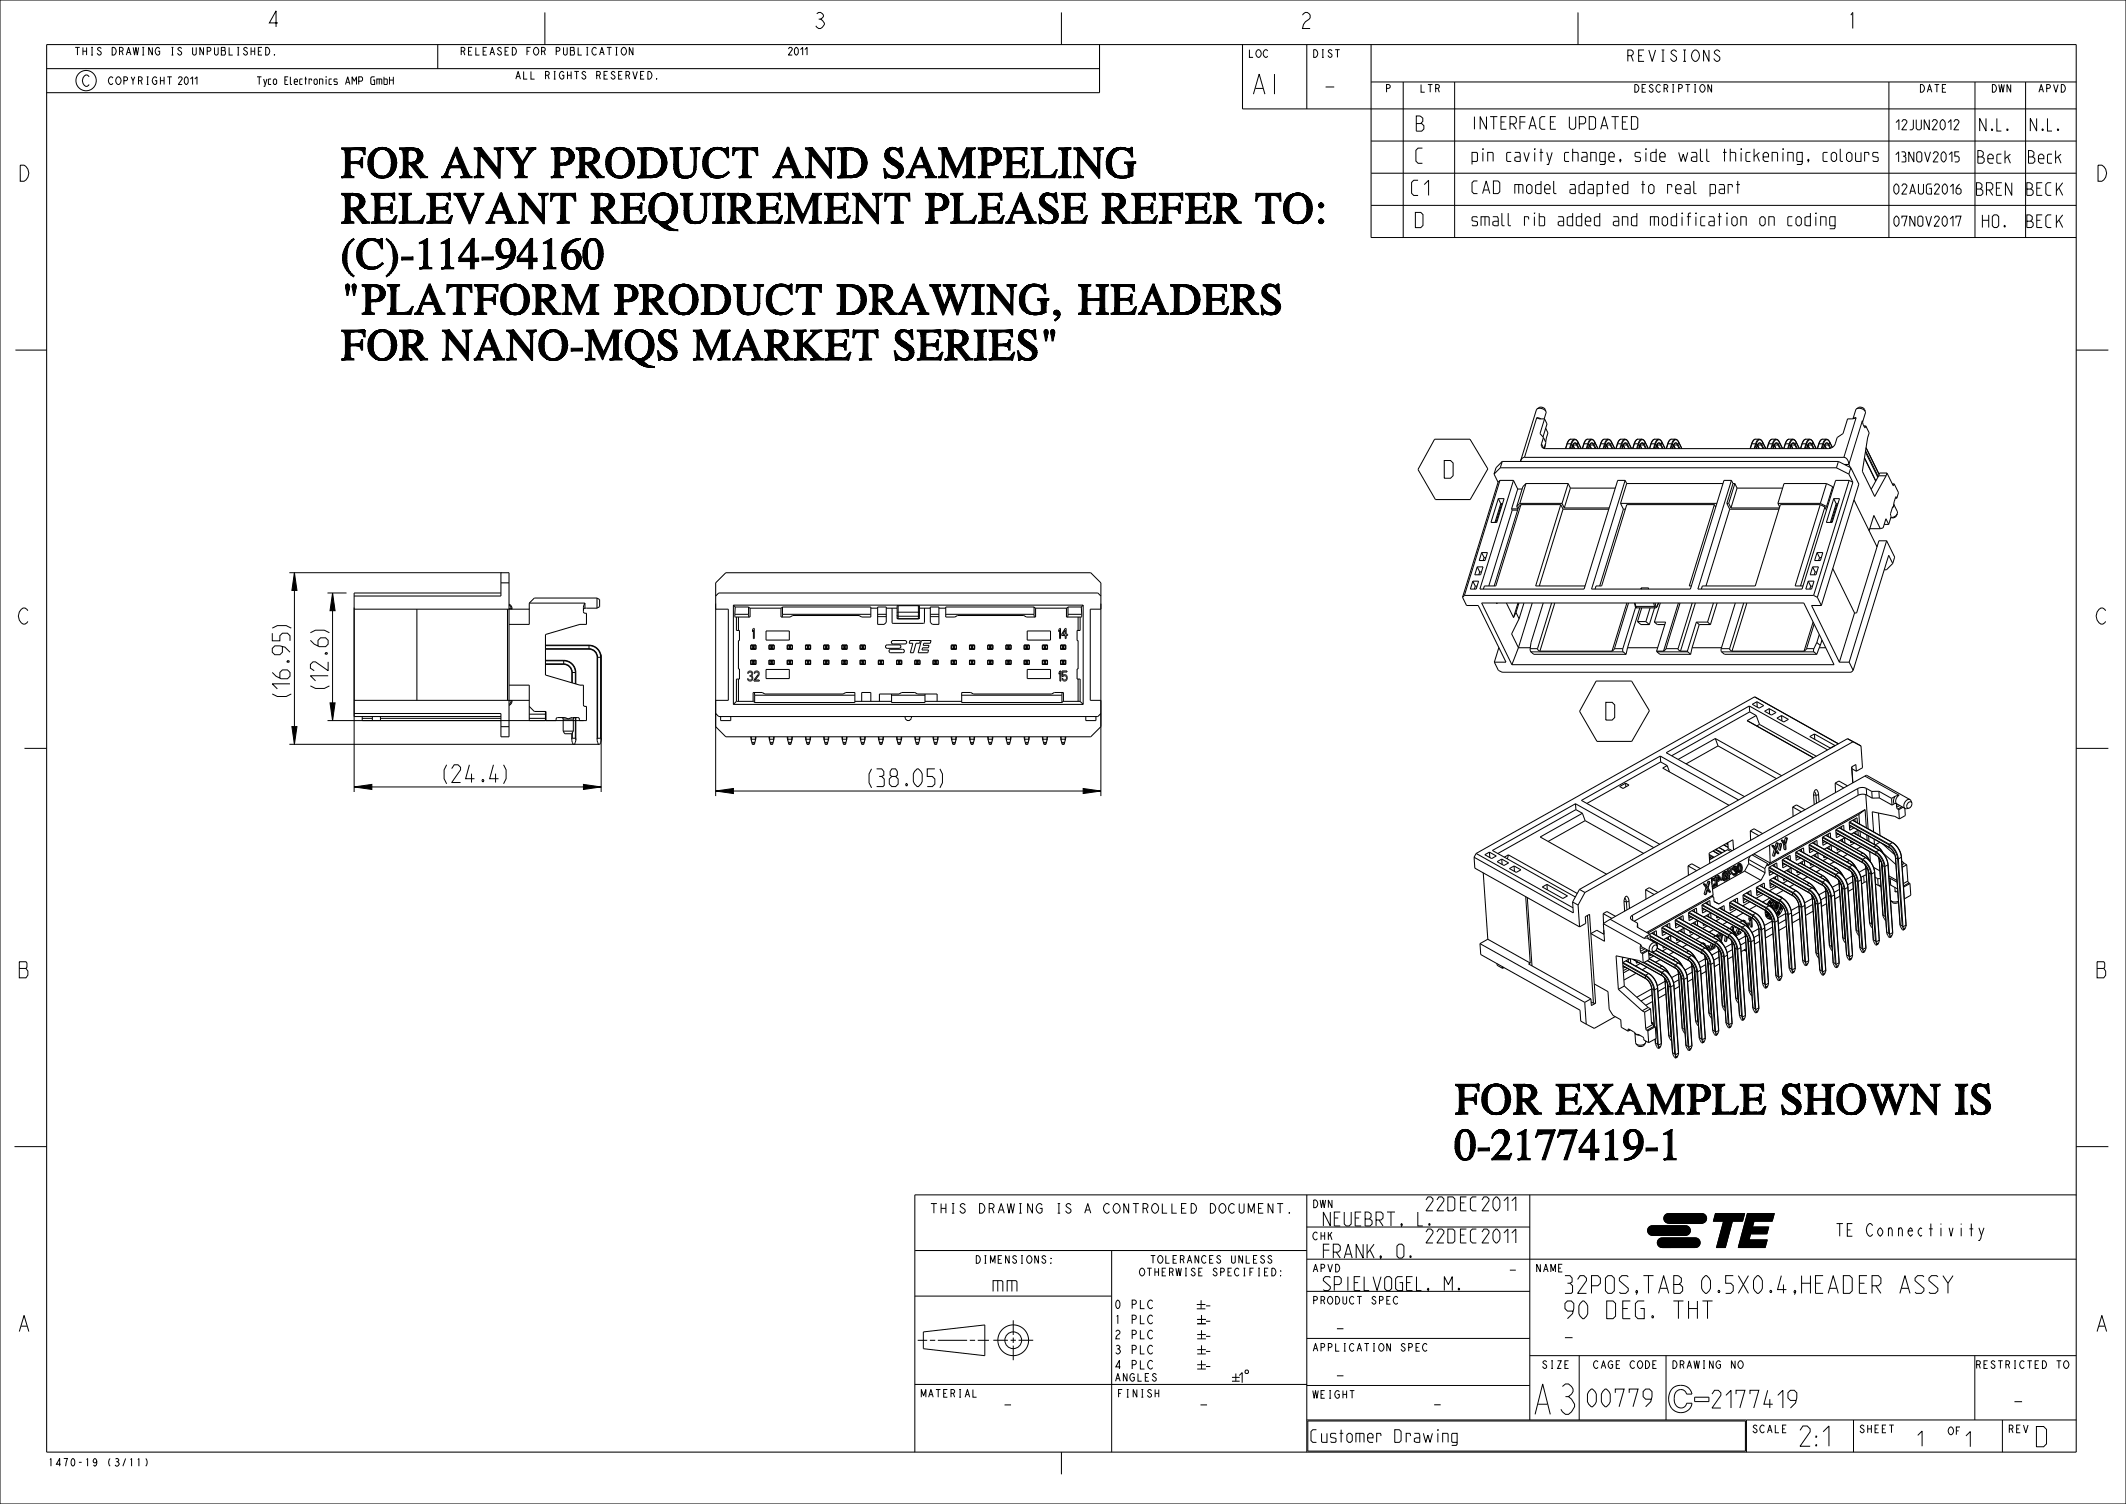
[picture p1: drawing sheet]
<svg xmlns="http://www.w3.org/2000/svg" width="420mm" height="297mm" viewBox="0 0 420 297" stroke-linecap="round" stroke-linejoin="round" font-family="sans-serif">
<defs><g id="words">
<g font-size="8.7">
<text x="67.3" y="35.1">FOR ANY PRODUCT AND SAMPELING</text>
<text x="67.3" y="44.1">RELEVANT REQUIREMENT PLEASE REFER TO:</text>
<text x="67.3" y="53.1">(C)-114-94160</text>
<text x="67.3" y="62.1">&quot;PLATFORM PRODUCT DRAWING, HEADERS</text>
<text x="67.3" y="71.1">FOR NANO-MQS MARKET SERIES&quot;</text>
<text x="287.3" y="220">FOR EXAMPLE SHOWN IS</text>
<text x="287.3" y="229">0-2177419-1</text>
</g>
<text font-size="7.8" x="302.4" y="279.3">A3</text>
<g font-size="5.2">
<text x="247.6" y="18.6">AI</text>
<text x="261.9" y="18.6">-</text>
<text x="355.6" y="285.6">2:1</text>
<text x="402.3" y="285.7">D</text>
</g>
<g font-size="4.6">
<text x="285.3" y="94.4">D</text>
<text x="57.3" y="137.5" transform="rotate(-90 57.3 137.5)">(16.95)</text>
<text x="64.8" y="135.9" transform="rotate(-90 64.8 135.9)">(12.6)</text>
<text x="317.2" y="142.2">D</text>
<text x="87.7" y="154.5">(24.4)</text>
<text x="171.7" y="155.3">(38.05)</text>
<text x="308.5" y="255.4">32POS,TAB 0.5X0.4,HEADER ASSY</text>
<text x="308.5" y="260.4">90 DEG. THT</text>
<text x="308.5" y="265.4">-</text>
<text x="313.6" y="277.8">00779</text>
<text x="338.2" y="278">2177419</text>
<text x="398" y="278">-</text>
</g>
<g font-size="4.1">
<text x="52.5" y="5.3">4</text>
<text x="160.4" y="5.6">3</text>
<text x="256.6" y="5.6">2</text>
<text x="364.5" y="5.6">1</text>
<text x="3.2" y="35.8">D</text>
<text x="413.7" y="35.8">D</text>
<text x="3.2" y="123.2">C</text>
<text x="413.7" y="123.2">C</text>
<text x="3.2" y="193.1">B</text>
<text x="413.7" y="193.1">B</text>
<text x="3.2" y="262.9">A</text>
<text x="413.7" y="262.9">A</text>
</g>
<g font-size="3.9">
<text x="279.8" y="25.9">B</text>
<text x="279.7" y="32.2">C</text>
<text x="278.9" y="38.6">C1</text>
<text x="279.6" y="44.9">D</text>
<text x="196.2" y="255">mm</text>
<text x="264.1" y="263.5">-</text>
<text x="264.1" y="272.8">-</text>
<text x="198.5" y="278.5">-</text>
<text x="237.2" y="278.5">-</text>
<text x="283.3" y="278.5">-</text>
<text x="378.9" y="285.6">1</text>
<text x="388.4" y="285.7">1</text>
</g>
<g font-size="3.6">
<text x="281.7" y="239.1">22DEC2011</text>
<text x="261.4" y="242.1">NEUEBRT, L.</text>
<text x="281.7" y="245.5">22DEC2011</text>
<text x="261.4" y="248.4">FRANK, O.</text>
<text x="298.3" y="251.8">-</text>
<text x="261.4" y="254.9">SPIELVOGEL, M.</text>
</g>
<g font-size="3.3">
<text x="290.8" y="25.5">INTERFACE UPDATED</text>
<text x="391.1" y="25.9">N.L.</text>
<text x="401.1" y="25.9">N.L.</text>
<text x="290.8" y="31.9">pin cavity change, side wall thickening, colours</text>
<text x="390.7" y="32.2">Beck</text>
<text x="400.7" y="32.2">Beck</text>
<text x="290.8" y="38.2">CAD model adapted to real part</text>
<text x="390.5" y="38.6">BREN</text>
<text x="400.4" y="38.6">BECK</text>
<text x="290.8" y="44.6">small rib added and modification on coding</text>
<text x="391.6" y="44.9">HO.</text>
<text x="400.4" y="44.9">BECK</text>
<text x="362.4" y="244.1">TE Connectivity</text>
<text x="259" y="284.8">Customer Drawing</text>
</g>
<g font-size="2.9">
<text x="16" y="17.1">C</text>
<text x="321.1" y="12.1">REVISIONS</text>
</g>
<g font-size="2.6">
<text x="374.6" y="25.6">12JUN2012</text>
<text x="374.5" y="32">13NOV2015</text>
<text x="374.1" y="38.3">02AUG2016</text>
<text x="374.2" y="44.7">07NOV2017</text>
<text x="238.2" y="258.6">-</text>
<text x="238.2" y="261.6">-</text>
<text x="238.2" y="264.6">-</text>
<text x="238.2" y="267.6">-</text>
<text x="238.2" y="270.6">-</text>
</g>
<g font-size="2.5">
<text x="179.4" y="239.6">THIS</text>
<text x="190" y="239.6">DRAWING</text>
<text x="206.9" y="239.6">IS</text>
<text x="213.3" y="239.6">A</text>
<text x="217.5" y="239.6">CONTROLLED</text>
<text x="240.8" y="239.6">DOCUMENT.</text>
</g>
<g font-size="2.2">
<text x="220" y="258.4">0</text>
<text x="220" y="261.4">1</text>
<text x="223.6" y="258.4">PLC</text>
<text x="223.6" y="261.4">PLC</text>
<text x="220" y="264.4">2</text>
<text x="220" y="267.4">3</text>
<text x="223.6" y="264.4">PLC</text>
<text x="223.6" y="267.4">PLC</text>
<text x="220" y="270.3">4</text>
<text x="223.6" y="270.3">PLC</text>
</g>
<g font-size="2">
<text x="14.6" y="10.9">THIS</text>
<text x="22.6" y="10.9">DRAWING</text>
<text x="40.3" y="10.9">UNPUBLISHED.</text>
<text x="90.7" y="10.9">RELEASED</text>
<text x="105.2" y="10.9">FOR</text>
<text x="111.7" y="10.9">PUBLICATION</text>
<text x="155.7" y="10.9">2011</text>
<text x="246.5" y="11.3">LOC</text>
<text x="259.2" y="11.3">DIST</text>
<text x="21.2" y="16.7">COPYRIGHT2011</text>
<text x="50.5" y="16.7">Tyco Electronics AMP GmbH</text>
<text x="101.6" y="15.6">ALL</text>
<text x="108.1" y="15.6">RIGHTS</text>
<text x="119.3" y="15.6">RESERVED.</text>
<text x="273.6" y="18.2">P</text>
<text x="280.4" y="18.2">LTR</text>
<text x="322.6" y="18.2">DESCRIPTION</text>
<text x="379" y="18.2">DATE</text>
<text x="393.2" y="18.2">DWN</text>
<text x="402.5" y="18.2">APVD</text>
<text x="259.2" y="238.5">DWN</text>
<text x="259.2" y="244.8">CHK</text>
<text x="192.5" y="249.5">DIMENSIONS:</text>
<text x="224.9" y="252">OTHERWISE</text>
<text x="227.1" y="249.5">TOLERANCES</text>
<text x="241" y="252">SPECIFIED:</text>
<text x="244.8" y="249.5">UNLESS</text>
<text x="259.2" y="251.2">APVD</text>
<text x="303.2" y="251.2">NAME</text>
<text x="259.2" y="257.5">PRODUCT</text>
<text x="272" y="257.5">SPEC</text>
<text x="259.2" y="266.8">APPLICATION</text>
<text x="278.5" y="266.8">SPEC</text>
<text x="181.7" y="275.9">MATERIAL</text>
<text x="220.1" y="272.8">ANGLES</text>
<text x="220.6" y="275.9">FINISH</text>
<text x="304.5" y="270.2">SIZE</text>
<text x="314.6" y="270.2">CAGE</text>
<text x="322.7" y="270.2">CODE</text>
<text x="330.1" y="270.2">DRAWING</text>
<text x="390.1" y="270.2">RESTRICTED</text>
<text x="259.2" y="276.1">WEIGHT</text>
<text x="346" y="282.9">SCALE</text>
<text x="367.2" y="282.9">SHEET</text>
<text x="384.7" y="283.3">OF</text>
<text x="396.6" y="282.9">REV</text>
<text x="9.3" y="289.5">1470-19</text>
<text x="22.3" y="289.5">(3/11)</text>
</g>
</g></defs>
<g fill="none" stroke="#000" stroke-width=".2">
<path d="M0 0h420v297h-420zM9.2 8.8h401v278h-401zM9.2 13.6h208M35.9 9.6l-.3-.2-.4 .2v.3l.7 .5-.1 .4-.4 .1-.3-.4M38 9.4v1.2l.3 .3 .5-.3v-1.2M40.2 9.4v1.5l-.7-1.5v1.5M86.5 8.8v4.8M104.1 10.1h.5M104.8 9.4h-.7v1.5M107.6 2.5v6.3M117.9 14.9l.6-.2v-.5l-.6-.1v1.5M118.3 14.9l.3 .7"/>
<path d="M209.7 2.5v6.3M217.2 8.8v9.5h-208M245.5 8.8v12.7h164.7M258.2 8.8v12.7M270.9 8.8v38.1h139.3M270.9 16.2h139.3M277.2 16.2v30.7M287.4 16.2v30.7M311.7 2.5v6.3M373.2 16.2v30.7M390.2 16.2v30.7M400.2 16.2v30.7"/>
<path d="M270.9 34.2h139.3M270.9 27.9h139.3M270.9 40.6h139.3M3 69.1h6.2M410.2 69.1h6.3M295.2 93.6l.7 1.6M295.9 95.2l-7 22.8M296 98.5h1.1l-1.4 4.7h-1.2zM296 98.5l.5 1M296.3 94.9l-7 22.7M296.3 94.9l-.4 .3M296.3 94.9h2.7"/>
<path d="M296.4 92.4l-1.2 1.2M296.4 92.4h66.4M296.5 99.5l-1.2 3.7M296.5 99.5h.3M296.7 99.5l-1.2 3.7M296.8 91.1l-1.3 1.3-.3 1.2M296.8 91.1l-.4 1.3M296.8 91.1h66.4M299 94.9l-6.6 21.4h20.5l6.7-21.4h1.4M299 94.9l.8 1.7M299.8 96.6l-1.2 3.9M299.8 96.6h.9"/>
<path d="M300.2 99.4l-.6 .6M300.2 99.4h8.4M300.4 91.1h.1M300.5 99.7l-5 16h-2.3l-.1 .6M300.5 99.7l-.5 .4-4.8 15.6M300.5 99.7h7.8M301.2 90.3l-.5 .2-.3 .6M301.2 90.3h63.1M301.5 95.5l-.7 .6-1.2 3.9M301.5 95.5l-1.3 3.9M301.5 95.5h8.3M303.6 82.5l.5 .2h1"/>
<path d="M303.6 82.5l.8 .2M303.6 82.5l-2.4 7.8M303.7 80.7l.5-.1 .7 .2 .4 .3 .1 .4M303.7 80.7l.5-.3h.5l.5 .3 .2 .5M303.7 80.7l-3.3 10.4M304.5 87.7l.5 .8M304.9 86.4l-.4 1.3M304.9 86.4l.5 1-.4 1.2M305.1 82.7l-.9 2.9 .7 .8M305.1 82.7l.5 1-.8 2.6M305.3 87.8l-.1 .8M305.4 84.6l.4 .9-.4 1.8"/>
<path d="M308.3 99.7l-4.9 16h9.7M308.3 99.7l.5 .9M308.6 99.4l.4 .9M309.5 87.7l-.2 .9M309.6 87.6l-.1 .1M309.6 87.6l-.3 1M309.6 87.6h.8M309.8 95.5l-1.2 3.9M309.8 95.5l.4 .9M310.2 96.4l-1.2 3.9M310.2 96.4h8.9M310.3 86.7l-.4 .3-.4 .7"/>
<path d="M310.3 86.7l-.4 .3-.3 .6M310.3 86.7h.8M310.4 87.6l.1 .1M310.4 87.6l-.3 1M310.5 87.7l-.3 .9M310.5 87.7l.2 .4M310.7 88.1l-.2 .5M310.7 88.1h.1M310.7 87.9l.4 .7M310.7 87.9h.8M311.1 86.7l.3 .2 .3 .4M311.1 86.7l-.4 .3-.3 .6"/>
<path d="M311.5 87.9l-.5-.4-.3 .6M311.5 87.9l.3 .7M311.6 87.8l-.2-.3-.3-.1-.4 .7M311.6 87.8l-.1 .1M311.6 87.8l.4 .8M311.7 87.3h.1M311.7 87.3l.7 1.3M311.7 87.3l-.3-.4-.3-.1-.4 .3-.2 .6M311.7 87.3l-.1 .5M312.9 87.7l-.3 .9M312.9 87.6v.1M312.9 87.6l-.3 1"/>
<path d="M312.9 87.6h.8M313.7 86.7l-.5 .3-.3 .7M313.7 86.7l-.4 .3-.4 .6M313.7 86.7h.7M313.7 87.6l.1 .1M313.7 87.6l-.3 1M313.8 87.7l-.3 .9M313.8 87.7l.2 .4M314 88.1l-.2 .5M314 88.1h.1M314 87.9l.4 .7M314.1 87.9l.3 .7"/>
<path d="M314.1 87.9h.7M314.4 86.7l.4 .2 .2 .4M314.4 86.7l-.4 .3-.3 .6M314.8 87.9l-.4-.4-.4 .6M314.8 87.9l.3 .7M314.9 87.8l-.2-.3-.3-.1-.4 .7M314.9 87.8l-.1 .1M314.9 87.8l.4 .8M315 87.3h.1M315 87.3l-.3-.4-.3-.1-.3 .3-.3 .6M315 87.3l.7 1.3M315 87.3l-.1 .5"/>
<path d="M316.2 87.7l-.3 .9M316.2 87.6v.1M316.2 87.6l-.2 1M316.2 87.6h.8M317 86.7l-.5 .3-.3 .7M317 86.7l-.4 .3-.4 .6M317 86.7h.7M317 87.6l.1 .1M317 87.6l-.3 1M317.1 87.7l-.3 .9M317.1 87.7l.2 .4M317.3 88.1l-.2 .5"/>
<path d="M317.3 87.9l.4 .7M317.4 87.9l.3 .7M317.4 87.9h.7M317.7 86.7l.4 .2 .3 .4M317.7 86.7l-.4 .3-.3 .6M318.1 87.9l-.4-.4-.4 .6M318.1 87.9l.4 .7M318.2 87.8l-.2-.3-.3-.1-.4 .7M318.2 87.8l-.1 .1M318.2 87.8l.4 .8M318.3 87.3h.1M318.3 87.3l-.3-.4-.3-.1-.3 .3-.3 .6"/>
<path d="M318.4 87.3h.1M318.4 87.3l.6 1.3-.6-1.3M318.4 87.3l-.2 .5M319.5 87.7l-.3 .9M319.6 87.6l-.1 .1M319.6 87.6l-.3 1M319.6 87.6h.7M320.1 99.4l.6 1.2M320.1 99.4h19.1M320.3 86.7l-.5 .3-.3 .7M320.3 86.7l-.4 .3-.3 .6M320.3 86.7h.7"/>
<path d="M320.3 87.6l.1 .1M320.3 87.6l-.3 1M320.4 87.7l-.3 .9M320.4 87.7l.2 .4M320.6 88.1h.1M320.6 88.1l-.2 .5 .2-.5M320.7 87.9l.3 .7M320.7 87.9h.7M321 86.7l.4 .2 .3 .4M321 86.7l-.4 .3-.3 .6M321 94.9l-6.6 21.4h19.5l6.7-21.4h1.4M321 94.9l.4 .6"/>
<path d="M321.4 95.5l-1.3 3.9M321.4 95.5h19M321.4 87.9l-.4-.4-.4 .6M321.4 87.9l.4 .7M321.5 87.8l-.2-.3-.3-.1-.4 .7M321.5 87.8l-.1 .1M321.5 87.8l.4 .8M321.7 87.3h.1M321.7 87.3l-.3-.4-.4-.1-.3 .3-.3 .6M321.7 87.3l.6 1.3-.6-1.3M321.7 87.3l-.2 .5M322.8 87.7l-.3 .9"/>
<path d="M322.9 87.6l-.1 .1M322.9 87.6l-.3 1M322.9 87.6h.7M323.6 86.7l-.4 .3-.4 .7M323.6 86.7l-.4 .3-.3 .6M323.6 86.7h.7M323.6 87.6l.1 .1M323.6 87.6l-.3 1M323.7 87.7l-.2 .9M323.7 87.7l.2 .4M323.9 88.1h.1M323.9 88.1l-.1 .5"/>
<path d="M324 87.9l.3 .7M324 87.9h.7M324.3 86.7l.4 .2 .3 .4M324.3 86.7l-.4 .3-.3 .6M324.7 87.9l-.4-.4-.4 .6M324.7 87.9l.4 .7M324.8 87.8l-.2-.3-.2-.1-.5 .7M324.8 87.8l-.1 .1M324.8 87.8l.4 .8M325 87.3h.1M325 87.3l-.3-.4-.4-.1-.3 .3-.3 .6M325 87.3l.6 1.3"/>
<path d="M325 87.3l-.2 .5M326.1 87.7l-.3 .9M326.2 87.6l-.1 .1M326.2 87.6l-.3 1M326.2 87.6h.7M326.9 86.7l-.4 .3-.4 .7M326.9 86.7l-.4 .3-.3 .6M326.9 86.7h.8M326.9 87.6l.2 .1M326.9 87.6l-.3 1M327.1 87.7l-.3 .9M327.1 87.7l.1 .4"/>
<path d="M327.2 88.1l-.1 .5M327.2 88.1h.1M327.3 87.9l.3 .7M327.3 87.9l.4 .7M327.3 87.9h.7M327.7 86.7l.3 .2 .3 .4M327.7 86.7l-.4 .3-.4 .6M328 87.9l-.4-.4-.4 .6M328 87.9l.4 .7M328.2 87.8l-.3-.3-.2-.1-.5 .7M328.2 87.8l-.2 .1M328.2 87.8l.4 .8"/>
<path d="M328.3 87.3h.1M328.3 87.3l-.3-.4-.4-.1-.3 .3-.2 .6M328.3 87.3l.7 1.3M328.3 87.3l-.1 .5M329.4 87.7l-.2 .9M329.5 87.6l-.1 .1M329.5 87.6l-.3 1M329.5 87.6h.7M330.2 86.7l-.4 .3-.4 .7M330.2 86.7l-.4 .3-.3 .6M330.2 86.7h.8M330.2 87.6l.2 .1"/>
<path d="M330.2 87.6l-.2 1M330.4 87.7l-.3 .9M330.4 87.7l.2 .4M330.6 88.1l-.2 .5M330.6 88.1h.1M330.6 87.9l.3 .7M330.6 87.9l.4 .7M330.6 87.9h.8M331 86.7l.3 .2 .3 .4M331 86.7l-.4 .3-.4 .6M331.4 87.9l-.5-.4-.3 .6M331.4 87.9l.3 .7"/>
<path d="M331.5 87.8l-.2-.3-.3-.1-.4 .7M331.5 87.8l-.1 .1M331.5 87.8l.4 .8M331.6 87.3h.1M331.6 87.3l.7 1.3M331.6 87.3l-.3-.4-.3-.1-.4 .3-.2 .6M331.6 87.3l-.1 .5M331.6 87.3l.6 1.3M338.7 99.7h-17.3l-5 16h-1.1l-.2 .6M338.7 99.7l-5 16h.4M338.7 99.7l.2 .5M341.1 99.4h.4"/>
<path d="M341.1 99.4l.6 1.2M341.5 99.4l.5 .9M342 94.9l-6.6 21.4h20.6l6.6-21.4h2.7M342 94.9l.4 .6M342.4 95.5l-1.3 3.9M342.4 95.5h.3M342.7 95.5l-1.2 3.9M342.7 95.5l.5 .9M343.2 96.4l-1.2 3.9M343.2 96.4h9M346 87.7l-.3 .9M346.1 87.6l-.1 .1"/>
<path d="M346.1 87.6l-.3 1M346.1 87.6h.7M346.8 86.7l-.4 .3-.4 .7M346.8 86.7l-.4 .3-.3 .6M346.8 86.7h.8M346.8 87.6l.1 .1M346.8 87.6l-.3 1M346.9 87.7l-.2 .9M346.9 87.7l.2 .4M347.1 88.1l-.1 .5M347.1 88.1h.1M347.2 87.9l.3 .7"/>
<path d="M347.2 87.9l.4 .7M347.2 87.9h.7M347.6 86.7l.3 .2 .3 .4M347.6 86.7l-.4 .3-.4 .6M347.9 87.9l-.4-.4-.4 .6M347.9 87.9l.4 .7M348.1 87.8l-.3-.3-.2-.1-.5 .7M348.1 87.8l-.2 .1M348.1 87.8l.4 .8M348.2 87.3h.1M348.2 87.3l-.3-.4-.4-.1-.3 .3-.3 .6M348.2 87.3l.6 1.3"/>
<path d="M348.2 87.3l-.1 .5M349.3 87.7l-.2 .9M349.4 87.6l-.1 .1M349.4 87.6l-.3 1M349.4 87.6h.7M350.1 86.7l-.4 .3-.4 .7M350.1 86.7l-.4 .3-.3 .6M350.1 86.7h.8M350.1 87.6l.2 .1M350.1 87.6l-.3 1M350.3 87.7l-.3 .9M350.3 87.7l.1 .4"/>
<path d="M350.4 88.1h.1M350.4 88.1l-.1 .5M350.5 88.1h-.1M350.5 87.9l.3 .7M350.5 87.9l.4 .7M350.5 87.9h.8M350.9 86.7l.3 .2 .3 .4M350.9 86.7l-.4 .3-.4 .6M351.2 99.4h8.4M351.2 99.4l.4 .7M351.3 87.9l-.5-.4-.3 .6M351.3 87.9l.3 .7"/>
<path d="M351.4 87.8l-.3-.3-.2-.1-.5 .7M351.4 87.8l-.1 .1M351.4 87.8l.4 .8M351.5 87.3h.1M351.5 87.3l-.3-.4-.3-.1-.4 .3-.2 .6M351.5 87.3l.6 1.3-.6-1.3M351.5 87.3l-.1 .5M352.7 87.7l-.3 .9M352.7 87.6v.1M352.7 87.6l-.3 1M352.7 87.6h.8M353.5 86.7l-.5 .3-.3 .7"/>
<path d="M353.5 86.7l-.4 .3-.4 .6M353.5 86.7h.7M353.5 87.6l.1 .1M353.5 87.6l-.3 1M353.6 87.7l-.3 .9M353.6 87.7l.2 .4M353.8 88.1h.1M353.8 88.1l-.2 .5 .2-.5M353.8 87.9l.3 .7M353.8 87.9l.4 .7M353.9 87.9h.7M354.2 86.7l.3 .2 .3 .4"/>
<path d="M354.2 86.7l-.4 .3-.3 .6M354.6 87.9l-.5-.4-.3 .6M354.6 87.9l.3 .7M354.7 87.8l-.2-.3-.3-.1-.4 .7M354.7 87.8l-.1 .1M354.7 87.8l.4 .8M354.8 87.3h.1M354.8 87.3l.7 1.3M354.8 87.3l-.3-.4-.3-.1-.4 .3-.2 .6M354.8 87.3l-.1 .5M356 87.7l-.3 .9M356 87.6v.1"/>
<path d="M356 87.6l-.3 1M356 87.6h.8M356.8 86.7l-.5 .3-.3 .7M356.8 86.7l-.4 .3-.4 .6M356.8 86.7h.7M356.8 87.6l.1 .1M356.8 87.6l-.3 1M356.9 87.7l-.3 .9M356.9 87.7l.2 .4M357.1 88.1l-.2 .5M357.1 88.1h.1M357.1 87.9l.4 .7"/>
<path d="M357.2 87.9l.3 .7M357.2 87.9h.7M357.5 86.7l.4 .2 .3 .4M357.5 86.7l-.4 .3-.3 .6M357.9 87.9l-.4-.4-.4 .6M357.9 87.9l.3 .7M358 87.8l-.2-.3-.3-.1-.4 .7M358 87.8l-.1 .1M358 87.8l.4 .8M358.2 87.3h.1M358.2 87.3l.6 1.3M358.2 87.3l-.4-.4-.3-.1-.3 .3-.3 .6"/>
<path d="M358.2 87.3l-.2 .5M359.3 87.7l-.3 .9M359.4 87.6l-.1 .1M359.4 87.6l-.3 1M359.4 87.6h.7M359.6 99.7h-7.9l-4.9 16h-10.5l-.2 .6M359.6 99.7l-5 16h1.6M359.6 99.7l.9 .4M359.6 99.4l1.2 .6M360.1 86.7l-.5 .3-.3 .7M360.1 86.7l-.4 .3-.3 .6M360.1 86.7h.7"/>
<path d="M360.1 87.6l.1 .1M360.1 87.6l-.3 1M360.2 87.7l-.3 .9M360.2 87.7l.2 .4M360.4 88.1l-.2 .5M360.4 88.1h.1M360.5 87.9l.3 .7M360.5 87.9h.7M360.8 86.7l.4 .2 .3 .4M360.8 86.7l-.4 .3-.3 .6M360.8 95.5h-8.4l-1.2 3.9M360.8 95.5l1.3 .6"/>
<path d="M360.8 95.5l-1.2 3.9M361.2 87.9l-.4-.4-.4 .6M361.2 87.9l.3 .6M361.3 87.8l-.2-.3-.3-.1-.4 .7M361.3 87.8l-.1 .1M361.3 87.8l.4 .7M361.5 87.3h.1M361.5 87.3l-.4-.4-.3-.1-.3 .3-.3 .6M361.5 87.3l.5 1-.5-1M361.5 87.3l-.2 .5M362.1 96.1l-1.3 3.9M362.1 96.1l.1 .3"/>
<path d="M362.3 98.5h1.1l-1.5 4.7h-1.1zM362.3 98.5l.4 1M362.7 99.5h.4M362.7 99.5l-1.1 3.7M362.8 92.4l2.4 1.2M362.9 99.5l-1.1 3.7M363.2 91.1l-.4 1.3M363.2 91.1l2.4 1.3M364.3 90.3l.3 .1 .3 .4 .3 .9M364.4 91.7h.8M365.2 91.7l.3 .6M365.2 93.6l.8 1.6"/>
<path d="M365.3 94.9l.7 .3M365.3 94.9l-7 22.7M365.6 92.4l-.4 1.2M365.6 92.4l1.6 3.2-7.4 24M366 95.2l-7 22.8M366.3 98.7l4.5 9.3M366.7 82.5l-.7 .2h-1l-.9 2.9-1.2 .8-.4 1.3-.3 .4-1 .5h-55.9l-.7-.3-.1-.6M366.7 82.5l-.6 .2M366.7 82.5l-2.4 7.8M366.8 80.7l.8-.3 .4 .1 .3 .3M366.8 80.7l-.7 2M366.8 80.7h.9l.8 .5"/>
<path d="M367.9 83.3l.5 1.1 .1-.1M367.9 83.3v-.2l-2.7 8.6M368 83.2v.1M368.2 84.1h.4M368.3 90.5l2.3 4.5M368.3 84.3h.2M368.3 80.8v.1M368.3 90.4l2.3 4.6M368.3 80.9l.2 .3M368.5 81.2v.3M368.5 89.3l2.5 5M368.6 89l2.5 5.1"/>
<path d="M368.6 84.1l-.1 .2M368.6 84.1l.7 1.4-.4 1-1 6.6 2.5 4.9 2.2-4M368.6 88.4l2.6 5.3M371.1 94h1.5M371.1 94l-1.4 2.6M372.8 93.4l1.2 2.4h.1M372.8 93.4h-1.5l-.2 .6M372.8 93.4l-.2 .6M373.8 95.6h.4M373.9 95.8h.2M374.1 99.9l-.6 1.5 .1 .6-.5 1.6M374.1 99.9l-.3 .4"/>
<path d="M374.1 99.7v.2M374.1 99.6v.1M374.1 99.7h.1M374.2 95.6l-.1 .2M374.2 95.6l.9 1.7-.4 1.1M374.4 98.4h.3M374.5 98.2h.1M374.6 98.2h-.1l-.4 1.5M374.6 98.2l.1 .2M70 117.7h29v-4.6h1.6v32.4h-1.6v-4.6h-29M99 117.1h-29v24.4h29M99 115.1h1.6"/>
<path d="M100.6 119.3a1 1 0 0 1 .6 .9M100.6 119.5l.3 .4 .1 .4M104.6 119.1v4.2h-4M104.6 119.1h11M115.6 119.1l-.3 .7v1l.1 .3h.5v2.2h-1.3l-6.8 2v8l6.8 2h.7v3.9l.1 .3h.5v2.8h-1.4l-.2-.6h-1.4a.86 .86 0 0 1-1.3 0h-1.6l-.1 .6h-2v-1.8h-2.3l-1-1M115.6 119.1v1M117.9 118.1h-12.3l-1 1M117.9 118.1l.6 .3v1.4l-.6 .3zM141.4 117.7l.6-.6h74.9l.6 .6M143.4 113.1h72.1l2 2v5.2h-2.1v18h2.1v5.2l-2 2h-72.1l-2-2v-5.2h2.5v-18h-2.5v-5.2zM144.9 119.5v19.6M144.9 119.5l.3 .4"/>
<path d="M144.9 119.5h69.1M145.2 119.9v1.4M145.2 119.9h2.7M147.9 119.9v1.4M147.9 119.9l.2 .2h6.3l.2-.2M154.6 119.9h17.4v1.9h-1.8l-.5-.3h-13.1l-.5 .3h-1.8v-1.7M154.6 119.9v1.4M173.4 119.9h1.7v3l-.4 .4h-1.3zM177.4 119.6h-.2v2.4M177.4 119.6v2.6M177.4 119.6h4M181.4 119.6h.2v2.4"/>
<path d="M181.4 119.6v2.6M183.8 119.9h1.7v3.4h-1.3l-.4-.4zM204.3 119.9h-17.5v1.9h1.8l.6-.3h13.1l.5 .3h1.8v-1.7M204.3 119.9l.2 .2h6.3l.2-.2M204.3 119.9v1.4M211 119.9h2.6M211 119.9v1.4M213.6 119.9l.1 1.4M214 119.5l-.4 .4M214 119.5v19.6M288.9 118l.8 1.6h2.3l5.5 11.2h-2.3M289.3 117.6l-.4 .4"/>
<path d="M289.3 117.6h69M291 114.8l.5 1M291 114.8h1.1l-.5 1.5h-1.1zM291.5 115.8l-.2 .5M291.5 115.8h.3M291.8 111.9h1.2l-.5 1.6h-1.1zM291.8 111.9l.5 1M292.3 112.9l-.2 .6M292.3 112.9h.4M292.7 119.1h63.6l6 12.2h-63.6zM292.7 109.1h1.1l-.4 1.6h-1.2zM292.7 109.1l.5 1"/>
<path d="M293.2 110.1l-.2 .6M293.2 110.1h.3M295.6 119.1l.1 .1M295.7 119.1v.1M295.8 119.1l-.1 .1M297.6 119.1l1.4 2.8M298.6 100.5l.1 .2M298.7 100.7l-4.6 15M298.7 100.7h1.1M299.6 100l.3 .5h-1.3M299.9 119.1l-.9 2.8M300.1 119.1l-.6 1.9"/>
<path d="M301.1 119.1l-1 3.1M302.7 119.1l-2.7 8.8M304.9 119.1l-2.4 7.8-.2 1.2M306.5 119.1l-2.8 9M307.2 119.1l-3 9.5M308.8 100.6l-4.7 15.1M308.8 100.6h9M309 100.3h8.9M320.7 100.6l-4.7 15.1M320.7 100.6h.4M321.4 119.1l-2.9 9.5M321.7 119.1l-2.8 9"/>
<path d="M322.9 119.1l.1 .6M323 119.1l.2 .6M323 119.7l.4 .3M323 119.7h.2M323.1 119.9l-2.5 8.2M323.2 119.7l.2 .3M323.2 119.7h3.7M324.2 116.1l.1 .2M324.2 116.1h1.5l-.1 .2M324.2 116.1l-.1 .2M326.7 119.1l.2 .6M326.9 119.7l.2 .3"/>
<path d="M327 119.1l.1 .5M327.1 119.6l.2 .2M327.1 119.6l-.2 .1M327.3 119.8l-.2 .2M327.7 119.1l-.4 .7M328 119.1l-1.2 3.7M331.6 119.1l-3 9.5M331.9 119.1l-2.8 9M334.3 119.1l-2.8 9M334.9 119.1l-2.9 9.5M338.5 119.1l-1.2 3.7M339.2 119.1l-1.3 4.2"/>
<path d="M341.7 100.6h9.7M341.7 100.6l-4.7 15.1M342 100.3h9.5M342.8 119.1l-2.8 9M344.5 119.1l-2.8 9M345.1 119.1l-2.9 9.5M357.2 114.8h1.2l-.5 1.5h-1.2zM357.2 114.8l.5 1M357.7 115.8h.4M357.7 115.8l-.2 .5M358.1 111.9h1.1l-.4 1.6h-1.2zM358.1 111.9l.5 1"/>
<path d="M358.3 117.6l.7 .4M358.6 112.9h.3M358.6 112.9l-.2 .6M359 109.1h1.1l-.5 1.6h-1.1zM359 109.1l.5 1M359 118l.8 1.6M359.5 110.1h.3M359.5 110.1l-.2 .6M359.8 119.6h-1.9l5.5 11.2M360.5 100.1l-4.8 15.6M360.5 100.1l.3 .6M360.8 100l.2 .3"/>
<path d="M362.1 112.3l4.3 8.7M369.4 104.4h2.1M370.7 107.8h.2M371.5 104.4l-1.3-2.6-.9 3M372.2 103.6h.9M372.7 106.8h-1.5l-4.4 14.2h-.4M372.7 106.8l1.6 3.2-.4 1.3M372.7 106.8l-7.4 24M373.1 103.6l-.5-1.2-.6 1.8-.5 .2M373.5 102.2l.8-.2 .5-.6-.4 .7-.4 .2zM373.9 111.3l-1.2 1.2h-.5M373.9 111.3l-.8-1.6-7 22.7"/>
<path d="M374.8 101v.4M70 138.3h34.6M70 120.3h34.6M82.4 120.3v18M100.3 120.3v18M100.6 135.3h4v7h3.2v-1.8M100.6 138.4h.6M100.6 120.2h.6M101 138.3l-.1 .4-.3 .4M101.2 138.4a1 1 0 0 1-.6 .9M101.2 120.2v.1M101.2 138.3v.1"/>
<path d="M107.8 130.5h3.6a2.3 2.3 0 0 1 2.3 2.3v2.2M107.8 127.5h8.6a2.3 2.3 0 0 1 2.3 2.3v16M107.8 131.1h3.6a1.7 1.7 0 0 1 1.7 1.7v2.1M107.8 128.1h8.6a1.7 1.7 0 0 1 1.7 1.7v16M107.8 131.2h3.6M107.8 130.4h3.6M107.8 128.2h8.6M107.8 127.4h8.6M111.4 130.4a2.4 2.4 0 0 1 2.4 2.4M111.4 131.2a1.6 1.6 0 0 1 1.6 1.6M111.4 130.4v.8M113 132.8h.8"/>
<path d="M113 132.8v2M113.8 132.8v2.3M115.6 120.1l-.3 .3M115.6 120.1h.3M116.4 127.4a2.4 2.4 0 0 1 2.4 2.4M116.4 128.2a1.6 1.6 0 0 1 1.6 1.6M116.4 127.4v.8M118 129.8v16.2M118 129.8h.8M118.8 129.8v16.2M144.9 139.1h69.1M145.2 121.3h2.7"/>
<path d="M145.5 121.8v2.7h.6v2h-.2v5.6h.2v2h-.6v4.4M145.5 138.5h3.4l.2 .2M145.5 138.5l-.6 .6M145.9 121.8v2.7M145.9 134.1v4.4M147.8 132.6a.53 .53 0 0 1 .8 .1 .53 .53 0 0 1-.1 .8 .54 .54 0 0 1 0 .9 .54 .54 0 0 1-.8-.4h.1a.39 .39 0 0 0 .5 .3 .39 .39 0 0 0 .3-.4 .39 .39 0 0 0-.5-.3v-.2a.36 .36 0 0 0 .4-.3 .36 .36 0 0 0-.2-.4 .36 .36 0 0 0-.5 .3h-.1zM147.9 121.3l.1 .5M148.2 120.1v1.7h-3v-.5M148.3 127.4h1v.8h-1zM148.3 131h.1M148.3 130.6h.1M148.3 128h.1"/>
<path d="M148.3 127.6h.1M148.3 131.1l.1 .1M148.3 128.1l.1 .1M148.3 130.4v.8M148.4 130.4l-.1 .1M148.4 127.4l-.1 .1M148.4 131.2h.1M148.4 128.2h.1M148.4 130.4h.1M148.4 127.4h.1M148.4 130.4l.2 .1M148.4 127.4l.2 .1"/>
<path d="M148.4 131.2h.8M148.4 130.4h.8M148.4 127.4h.8M148.6 131.1l-.2 .1M148.6 128.1l-.2 .1M148.6 130.5l.1 .1M148.6 127.5l.1 .1M148.6 131.1h.5M148.6 130.5h.5M148.6 128.1h.5M148.6 127.5h.5M148.7 130.6v.1"/>
<path d="M148.7 127.6v.1M148.7 128l-.1 .1M148.7 131l-.1 .1M148.7 131h.3M148.7 130.6h.3M148.7 128h.3M148.7 127.6h.3M148.7 130.9v.1M148.7 127.9v.1M148.7 127.7v.2M148.7 130.7v.2M148.7 130.9h.3"/>
<path d="M148.7 130.7h.3M148.7 127.9h.3M148.7 127.7h.3M148.8 138.5v-1.8h1.8l.5 .3h15.5l.5-.3h1.8v2h-19.8M148.8 124.1h.2v2h-.2v-1.7l-.1 .3zM149 130.9v.1M149 127.9v.1M149 127.7v.2M149 130.7v.2M149 130.6v.1M149 127.6v.1M149 131l.1 .1"/>
<path d="M149 128l.1 .1M149 136.7l.1 .6M149.1 137.3v1.4M149.1 137.3h19.8M149.1 131.1l.1 .1M149.1 128.1l.1 .1M149.1 127.5l-.1 .1M149.1 130.5l-.1 .1M149.1 132.6a.54 .54 0 0 1 .8 0 .54 .54 0 0 1 0 .7l-.7 1h.8v.2h-1.1v-.2l.9-1.1a.35 .35 0 0 0-.2-.5 .35 .35 0 0 0-.5 .3h-.1zM149.2 130.4h.1M149.2 127.4h.1M149.2 131.2h.1"/>
<path d="M149.2 130.4l-.1 .1M149.2 128.2h.1M149.2 127.4l-.1 .1M149.3 131.2h-.1M149.3 128.2h-.1M149.3 131.2h.1M149.3 128.2h.1M149.3 130.4h.1M149.3 127.4h.1M149.3 130.4v.1M149.3 127.4v.1M149.3 130.4v.8"/>
<path d="M149.3 128.1v.1M149.3 131h.1M149.3 130.6h.1M149.3 128h.1M149.3 127.6h.1M151.3 124.6h4.6v1.8h-4.6zM151.3 132.2h4.6v1.8h-4.6zM151.9 131h.1M151.9 130.6h.1M151.9 128h.1M151.9 127.6h.1M151.9 131.1l.1 .1"/>
<path d="M151.9 128.1l.1 .1M151.9 130.4v.8M152 127.4l-.1 .8M152 130.4l-.1 .1M152 128.2h.1M152 131.2h.1M152 127.4h.1M152 130.4h.1M152 130.4l.2 .1M152 127.4l.2 .1M152 131.2h.8M152 130.4h.8"/>
<path d="M152 128.2h.8M152 127.4h.8M152.2 131.1l-.2 .1M152.2 128.1l-.2 .1M152.2 130.5l.1 .1M152.2 127.5l.1 .1M152.2 131.1h.5M152.2 130.5h.5M152.2 128.1h.5M152.2 127.5h.5M152.3 130.6v.1M152.3 127.6v.1"/>
<path d="M152.3 128l-.1 .1M152.3 131l-.1 .1M152.3 131h.3M152.3 130.6h.3M152.3 128h.3M152.3 127.6h.3M152.3 130.9v.1M152.3 127.9v.1M152.3 127.7v.2M152.3 130.7v.2M152.3 130.9h.3M152.3 130.7h.3"/>
<path d="M152.3 127.9h.3M152.3 127.7h.3M152.6 130.9v.1M152.6 127.9v.1M152.6 127.7v.2M152.6 130.7v.2M152.6 130.6v.1M152.6 127.6v.1M152.6 131l.1 .1M152.6 128l.1 .1M152.7 131.1l.1 .1M152.7 128.1l.1 .1"/>
<path d="M152.7 127.5l-.1 .1M152.7 130.5l-.1 .1M152.8 130.4h.1M152.8 127.4h.1M152.8 131.2h.1M152.8 130.4l-.1 .1M152.8 128.2h.1M152.8 127.4l-.1 .1M152.9 131.2h-.1M152.9 128.2h-.1M152.9 131.2h.1M152.9 128.2h.1"/>
<path d="M152.9 130.4h.1M152.9 127.4h.1M152.9 130.4v.1M152.9 127.4v.8M152.9 130.4v.8M152.9 131h.1M152.9 130.6h.1M152.9 128h.1M152.9 127.6h.1M154.6 121.3l-.1 .5M154.6 121.3h17.4M155.5 131h.1"/>
<path d="M155.5 130.6h.1M155.5 128h.1M155.5 127.6h.1M155.5 131.1l.1 .1M155.5 128.1l.1 .1M155.5 130.4v.8M155.6 127.4l-.1 .8M155.6 130.4l-.1 .1M155.6 131.2h.1M155.6 128.2h.1M155.6 127.4h.1M155.6 130.4h.1"/>
<path d="M155.6 130.4l.2 .1M155.6 127.4l.2 .1M155.6 131.2h.8M155.6 130.4h.8M155.6 128.2h.8M155.6 127.4h.8M155.8 131.1l-.2 .1M155.8 128.1l-.2 .1M155.8 130.5l.1 .1M155.8 127.5l.1 .1M155.8 131.1h.5M155.8 130.5h.5"/>
<path d="M155.8 128.1h.5M155.8 127.5h.5M155.9 130.6v.1M155.9 127.6v.1M155.9 128l-.1 .1M155.9 131l-.1 .1M155.9 131h.3M155.9 130.6h.3M155.9 128h.3M155.9 127.6h.3M155.9 130.9v.1M155.9 127.9v.1"/>
<path d="M155.9 127.7v.2M155.9 130.7v.2M155.9 130.9h.3M155.9 130.7h.3M155.9 127.9h.3M155.9 127.7h.3M156.2 130.9v.1M156.2 127.9v.1M156.2 127.7v.2M156.2 130.7v.2M156.2 130.6v.1M156.2 127.6v.1"/>
<path d="M156.2 131l.1 .1M156.2 128l.1 .1M156.3 131.1l.1 .1M156.3 128.1l.1 .1M156.3 127.5l-.1 .1M156.3 130.5l-.1 .1M156.4 130.4h.1M156.4 127.4h.1M156.4 131.2h.1M156.4 130.4l-.1 .1M156.4 128.2h.1M156.4 127.4l-.1 .1"/>
<path d="M156.5 131.2h-.1M156.5 128.2h-.1M156.5 130.4h.1M156.5 127.4h.1M156.5 130.4h-.1M156.5 127.4h-.1M156.5 131.2h.1M156.5 128.2h.1M156.5 130.4v.1M156.5 127.4v.8M156.5 130.4v.8M156.5 131h.1"/>
<path d="M156.5 130.6h.1M156.5 128h.1M156.5 127.6h.1M159.1 131h.1M159.1 130.6h.1M159.1 128h.1M159.1 127.6h.1M159.1 131.1l.1 .1M159.1 128.1l.1 .1M159.1 130.4v.8M159.2 130.4l-.1 .1M159.2 127.4l-.1 .8"/>
<path d="M159.2 131.2h.1M159.2 128.2h.1M159.2 130.4h.1M159.2 127.4h.1M159.2 130.4l.2 .1M159.2 127.4l.2 .1M159.2 131.2h.8M159.2 130.4h.8M159.2 128.2h.8M159.2 127.4h.8M159.4 131.1l-.2 .1M159.4 128.1l-.2 .1"/>
<path d="M159.4 130.5l.1 .1M159.4 127.5l.1 .1M159.4 131.1h.5M159.4 130.5h.5M159.4 128.1h.5M159.4 127.5h.5M159.5 130.6v.1M159.5 127.6v.1M159.5 128l-.1 .1M159.5 131l-.1 .1M159.5 131h.3M159.5 130.6h.3"/>
<path d="M159.5 128h.3M159.5 127.6h.3M159.5 130.9v.1M159.5 127.9v.1M159.5 127.7v.2M159.5 130.7v.2M159.5 130.9h.3M159.5 130.7h.3M159.5 127.9h.3M159.5 127.7h.3M159.8 130.9v.1M159.8 127.9v.1"/>
<path d="M159.8 127.7v.2M159.8 130.7v.2M159.8 130.6v.1M159.8 127.6v.1M159.8 131l.1 .1M159.8 128l.1 .1M159.9 131.1l.1 .1M159.9 128.1l.1 .1M159.9 127.5l-.1 .1M159.9 130.5l-.1 .1M160 130.4h.1M160 127.4h.1"/>
<path d="M160 131.2h.1M160 130.4l-.1 .1M160 128.2h.1M160 127.4l-.1 .1M160.1 131.2h-.1M160.1 128.2h-.1M160.1 130.4h.1M160.1 130.4h-.1M160.1 127.4h.1M160.1 127.4h-.1M160.1 131.2h.1M160.1 128.2h.1"/>
<path d="M160.1 130.4v.1M160.1 127.4v.8M160.1 130.4v.8M160.1 131h.1M160.1 130.6h.1M160.1 128h.1M160.1 127.6h.1M162.7 131h.1M162.7 130.6h.1M162.7 128h.1M162.7 127.6h.1M162.7 131.1l.1 .1"/>
<path d="M162.7 128.1l.1 .1M162.7 130.4v.8M162.8 130.4l-.1 .1M162.8 127.4l-.1 .8M162.8 131.2h.1M162.8 128.2h.1M162.8 130.4h.1M162.8 127.4h.1M162.8 130.4l.2 .1M162.8 127.4l.2 .1M162.8 131.2h.8M162.8 130.4h.8"/>
<path d="M162.8 128.2h.8M162.8 127.4h.8M163 131.1l-.2 .1M163 128.1l-.2 .1M163 130.5l.1 .1M163 127.5l.1 .1M163 131.1h.5M163 130.5h.5M163 128.1h.5M163 127.5h.5M163.1 130.6v.1M163.1 127.6v.1"/>
<path d="M163.1 128l-.1 .1M163.1 131l-.1 .1M163.1 131h.3M163.1 130.6h.3M163.1 128h.3M163.1 127.6h.3M163.1 130.9v.1M163.1 127.9v.1M163.1 127.7v.2M163.1 130.7v.2M163.1 130.9h.3M163.1 130.7h.3"/>
<path d="M163.1 127.9h.3M163.1 127.7h.3M163.4 130.9v.1M163.4 127.9v.1M163.4 127.7v.2M163.4 130.7v.2M163.4 130.6v.1M163.4 127.6v.1M163.4 131l.1 .1M163.4 128l.1 .1M163.5 131.1l.1 .1M163.5 128.1l.1 .1"/>
<path d="M163.5 127.5l-.1 .1M163.5 130.5l-.1 .1M163.6 130.4h.1M163.6 127.4h.1M163.6 131.2h.1M163.6 130.4l-.1 .1M163.6 128.2h.1M163.6 127.4l-.1 .1M163.7 131.2h-.1M163.7 128.2h-.1M163.7 130.4h.1M163.7 127.4h.1"/>
<path d="M163.7 130.4h-.1M163.7 127.4h-.1M163.7 131.2h.1M163.7 128.2h.1M163.7 130.4v.1M163.7 127.4v.8M163.7 130.4v.8M163.7 131h.1M163.7 130.6h.1M163.7 128h.1M163.7 127.6h.1M166.3 131h.1"/>
<path d="M166.3 130.6h.1M166.3 128h.1M166.3 127.6h.1M166.3 131.1l.1 .1M166.3 128.1l.1 .1M166.3 130.4v.8M166.4 130.4l-.1 .1M166.4 127.4l-.1 .8M166.4 131.2h.1M166.4 128.2h.1M166.4 130.4h.1M166.4 127.4h.1"/>
<path d="M166.4 130.4l.2 .1M166.4 127.4l.2 .1M166.4 131.2h.8M166.4 130.4h.8M166.4 128.2h.8M166.4 127.4h.8M166.6 131.1l-.2 .1M166.6 128.1l-.2 .1M166.6 130.5l.1 .1M166.6 127.5l.1 .1M166.6 131.1h.5M166.6 130.5h.5"/>
<path d="M166.6 128.1h.5M166.6 127.5h.5M166.7 130.6v.1M166.7 127.6v.1M166.7 128l-.1 .1M166.7 131l-.1 .1M166.7 131h.3M166.7 130.6h.3M166.7 128h.3M166.7 127.6h.3M166.7 130.9v.1M166.7 127.9v.1"/>
<path d="M166.7 127.7v.2M166.7 130.7v.2M166.7 130.9h.3M166.7 130.7h.3M166.7 127.9h.3M166.7 127.7h.3M167 130.9v.1M167 127.9v.1M167 127.7v.2M167 130.7v.2M167 130.6v.1M167 127.6v.1"/>
<path d="M167 131l.1 .1M167 128l.1 .1M167.1 131.1l.1 .1M167.1 128.1l.1 .1M167.1 127.5l-.1 .1M167.1 130.5l-.1 .1M167.2 130.4h.1M167.2 127.4h.1M167.2 131.2h.1M167.2 130.4l-.1 .1M167.2 128.2h.1M167.2 127.4l-.1 .1"/>
<path d="M167.3 131.2h-.1M167.3 128.2h-.1M167.3 130.4h.1M167.3 130.4h-.1M167.3 127.4h.1M167.3 127.4h-.1M167.3 131.2h.1M167.3 128.2h.1M167.3 130.4v.1M167.3 127.4v.8M167.3 130.4v.8M167.3 131h.1"/>
<path d="M167.3 130.6h.1M167.3 128h.1M167.3 127.6h.1M168.9 138.5h7.2M169.9 131h.1M169.9 130.6h.1M169.9 128h.1M169.9 127.6h.1M169.9 131.1l.1 .1M169.9 128.1l.1 .1M169.9 130.4v.8M170 130.4l-.1 .1"/>
<path d="M170 127.4l-.1 .8M170 131.2h.1M170 128.2h.1M170 127.4h.1M170 130.4h.1M170 130.4l.2 .1M170 127.4l.2 .1M170 131.2h.8M170 130.4h.8M170 128.2h.8M170 127.4h.8M170.2 131.1l-.2 .1"/>
<path d="M170.2 128.1l-.2 .1M170.2 130.5l.1 .1M170.2 127.5l.1 .1M170.2 131.1h.5M170.2 130.5h.5M170.2 128.1h.5M170.2 127.5h.5M170.2 138.5v-1.8h1.8v1.8M170.3 130.6v.1M170.3 127.6v.1M170.3 128l-.1 .1M170.3 131l-.1 .1"/>
<path d="M170.3 131h.3M170.3 130.6h.3M170.3 128h.3M170.3 127.6h.3M170.3 130.9v.1M170.3 127.9v.1M170.3 127.7v.2M170.3 130.7v.2M170.3 130.9h.3M170.3 130.7h.3M170.3 127.9h.3M170.3 127.7h.3"/>
<path d="M170.6 130.9v.1M170.6 127.9v.1M170.6 127.7v.2M170.6 130.7v.2M170.6 130.6v.1M170.6 127.6v.1M170.6 131l.1 .1M170.6 128l.1 .1M170.7 131.1l.1 .1M170.7 128.1l.1 .1M170.7 127.5l-.1 .1M170.7 130.5l-.1 .1"/>
<path d="M170.8 130.4h.1M170.8 127.4h.1M170.8 131.2h.1M170.8 130.4l-.1 .1M170.8 128.2h.1M170.8 127.4l-.1 .1M170.9 131.2h-.1M170.9 128.2h-.1M170.9 130.4h.1M170.9 130.4h-.1M170.9 127.4h.1M170.9 127.4h-.1"/>
<path d="M170.9 131.2h.1M170.9 128.2h.1M170.9 130.4v.1M170.9 127.4v.8M170.9 130.4v.8M170.9 131h.1M170.9 130.6h.1M170.9 128h.1M170.9 127.6h.1M172 120.1h1.4M173.4 121.8h1.7M173.4 121.3h1.7"/>
<path d="M173.5 131h.1M173.5 130.6h.1M173.5 131.1l.1 .1M173.6 130.4l-.1 .8M173.6 131.2h.1M173.6 130.4h.1M173.6 130.4l.2 .1M173.6 131.2h.8M173.6 130.4h.8M173.7 138.5v-1.5h3.9l.5-.3h2.6l.6 .3h3.8v1.5M173.8 131.1l-.2 .1M173.8 130.5l.1 .1"/>
<path d="M173.8 131.1h.5M173.8 130.5h.5M173.9 130.6v.1M173.9 131l-.1 .1M173.9 131h.3M173.9 130.6h.3M173.9 130.9v.1M173.9 130.7v.2M173.9 130.9h.3M173.9 130.7h.3M174.2 130.9v.1M174.2 130.7v.2"/>
<path d="M174.2 130.6v.1M174.2 131l.1 .1M174.3 131.1l.1 .1M174.3 130.5l-.1 .1M174.4 130.4h.1M174.4 131.2h.1M174.4 130.4l-.1 .1M174.5 130.4h.1M174.5 131.2h-.1M174.5 131.2h.1M174.5 130.4v.8M174.5 131h.1"/>
<path d="M174.5 130.6h.1M175 127.5l.3-.2h2.3a.34 .34 0 0 1 .4 .4 .34 .34 0 0 1-.4 .3h-2.3a.34 .34 0 0 1-.3-.5zM175.1 120.1h2.1M175.8 128.3l2.5-.1a.34 .34 0 0 1 .4 .4 .34 .34 0 0 1-.4 .3h-2.3a.34 .34 0 0 1-.4-.3 .34 .34 0 0 1 .2-.3zM176.1 137v1.7h6.6v-1.7M176.1 137.3h6.6M176.1 126.7l.3-.2h2.4a.34 .34 0 0 1 .3 .3 .34 .34 0 0 1-.3 .4h-2.4a.34 .34 0 0 1-.3-.5zM176.2 120.1v2.8l.2 .2 6.2-.1v-2.9M177.1 131h.1M177.1 130.6h.1M177.1 131.1l.1 .1M177.2 130.4l-.1 .8"/>
<path d="M177.2 131.2h.1M177.2 130.4h.1M177.2 122l.2 .2M177.2 130.4l.2 .1M177.2 121.5l.2 .2h4l.2-.2M177.2 121h4.4M177.2 131.2h.8M177.2 130.4h.8M177.4 131.1l-.2 .1M177.4 131.1h.5M177.4 130.5h.5M177.4 130.5l.1 .1"/>
<path d="M177.4 122.2h4M177.5 130.6v.1M177.5 131l-.1 .1M177.5 131h.3M177.5 130.6h.3M177.5 130.9v.1M177.5 130.7v.2M177.5 130.9h.3M177.5 130.7h.3M177.8 130.9v.1M177.8 130.7v.2M177.8 130.6v.1"/>
<path d="M177.8 131l.1 .1M177.9 131.1l.1 .1M177.9 130.5l-.1 .1M178 130.4h.1M178 131.2h.1M178 130.4l-.1 .1M178.1 130.4h.1M178.1 131.2h-.1M178.1 130.4v.8M178.1 131h.1M178.1 130.6h.1M179.8 126.5h2l-.1 .5h-.7l-.5 1.9h-.7l.5-1.9h-.7z"/>
<path d="M180.7 131h.1M180.7 130.6h.1M180.7 131.1l.1 .1M180.8 130.4l-.1 .8M180.8 131.2h.1M180.8 130.4h.1M180.8 130.4l.2 .1M180.8 131.2h.8M180.8 130.4h.8M181 131.1l-.2 .1M181 131.1h.5M181 130.5h.5"/>
<path d="M181 130.5l.1 .1M181.1 130.6v.1M181.1 131h.3M181.1 130.6h.3M181.1 131l-.1 .1M181.1 130.9v.1M181.1 130.9h.3M181.1 130.7h.3M181.1 130.7v.2M181.4 130.9v.1M181.4 130.7v.2M181.4 130.6v.1"/>
<path d="M181.4 131l.1 .1M181.5 131.1l.1 .1M181.5 130.5l-.1 .1M181.6 122l-.2 .2M181.6 130.4h.1M181.6 122h.1M181.6 131.2h.1M181.6 130.4l-.1 .1M181.6 120.1h2.2M181.7 131.2h-.1M181.7 131.2h.1M181.7 130.4h.1"/>
<path d="M181.7 130.4v.8M181.7 131h.1M181.7 130.6h.1M182 126.5h1.9l-.1 .5h-1.3l-.1 .4h1.1l-.1 .5h-1.1l-.2 .5h1.3l-.1 .5h-1.9zM182.7 138.5h7.3M183.8 121.8h1.7M183.8 121.3h1.7M184.3 131h.1M184.3 130.6h.1M184.3 131.1l.1 .1M184.4 130.4l-.1 .8M184.4 131.2h.1"/>
<path d="M184.4 130.4h.1M184.4 130.4l.2 .1M184.4 131.2h.8M184.4 130.4h.8M184.6 131.1l-.2 .1M184.6 131.1h.5M184.6 130.5h.5M184.6 130.5l.1 .1M184.7 130.6v.1M184.7 131h.3M184.7 130.6h.3M184.7 131l-.1 .1"/>
<path d="M184.7 130.9v.1M184.7 130.9h.3M184.7 130.7h.3M184.7 130.7v.2M185 130.9v.1M185 130.7v.2M185 130.6v.1M185 131l.1 .1M185.1 131.1l.1 .1M185.1 130.5l-.1 .1M185.2 130.4h.1M185.2 131.2h.1"/>
<path d="M185.2 130.4l-.1 .1M185.3 131.2h-.1M185.3 131.2h.1M185.3 130.4h.1M185.3 130.4v.8M185.3 131h.1M185.3 130.6h.1M185.5 120.1h1.3M186.8 121.3h17.5M187.9 131h.1M187.9 130.6h.1M187.9 128h.1"/>
<path d="M187.9 127.6h.1M187.9 131.1l.1 .1M187.9 128.1l.1 .1M187.9 130.4v.8M188 127.4l-.1 .8M188 130.4l-.1 .1M188 131.2h.1M188 128.2h.1M188 130.4h.1M188 127.4h.1M188 130.4l.2 .1M188 127.4l.2 .1"/>
<path d="M188 131.2h.8M188 130.4h.8M188 128.2h.8M188 127.4h.8M188.2 131.1l-.2 .1M188.2 128.1l-.2 .1M188.2 131.1h.5M188.2 130.5h.5M188.2 128.1h.5M188.2 127.5h.5M188.2 130.5l.1 .1M188.2 127.5l.1 .1"/>
<path d="M188.3 130.6v.1M188.3 127.6v.1M188.3 131h.3M188.3 130.6h.3M188.3 128h.3M188.3 127.6h.3M188.3 128l-.1 .1M188.3 131l-.1 .1M188.3 130.9v.1M188.3 127.9v.1M188.3 130.9h.3M188.3 130.7h.3"/>
<path d="M188.3 127.9h.3M188.3 127.7h.3M188.3 127.7v.2M188.3 130.7v.2M188.6 130.9v.1M188.6 127.9v.1M188.6 127.7v.2M188.6 130.7v.2M188.6 130.6v.1M188.6 127.6v.1M188.6 131l.1 .1M188.6 128l.1 .1"/>
<path d="M188.7 131.1l.1 .1M188.7 128.1l.1 .1M188.7 127.5l-.1 .1M188.7 130.5l-.1 .1M188.8 130.4h.1M188.8 127.4h.1M188.8 131.2h.1M188.8 130.4l-.1 .1M188.8 128.2h.1M188.8 127.4l-.1 .1M188.9 131.2h-.1M188.9 128.2h-.1"/>
<path d="M188.9 130.4h.1M188.9 130.4h-.1M188.9 127.4h.1M188.9 127.4h-.1M188.9 131.2h.1M188.9 128.2h.1M188.9 130.4v.1M188.9 127.4v.8M188.9 130.4v.8M188.9 131h.1M188.9 130.6h.1M188.9 128h.1"/>
<path d="M188.9 127.6h.1M190 137.3h19.8M191.5 131h.1M191.5 130.6h.1M191.5 128h.1M191.5 127.6h.1M191.5 131.1l.1 .1M191.5 128.1l.1 .1M191.5 130.4v.8M191.6 130.4l-.1 .1M191.6 127.4l-.1 .8M191.6 131.2h.1"/>
<path d="M191.6 128.2h.1M191.6 130.4h.1M191.6 127.4h.1M191.6 130.4l.2 .1M191.6 127.4l.2 .1M191.6 131.2h.8M191.6 130.4h.8M191.6 128.2h.8M191.6 127.4h.8M191.8 131.1l-.2 .1M191.8 128.1l-.2 .1M191.8 131.1h.5"/>
<path d="M191.8 130.5h.5M191.8 128.1h.5M191.8 127.5h.5M191.8 130.5l.1 .1M191.8 127.5l.1 .1M191.9 130.6v.1M191.9 127.6v.1M191.9 131h.3M191.9 130.6h.3M191.9 128h.3M191.9 127.6h.3M191.9 128l-.1 .1"/>
<path d="M191.9 131l-.1 .1M191.9 130.9v.1M191.9 127.9v.1M191.9 130.9h.3M191.9 130.7h.3M191.9 127.9h.3M191.9 127.7h.3M191.9 127.7v.2M191.9 130.7v.2M192.2 130.9v.1M192.2 127.9v.1M192.2 127.7v.2"/>
<path d="M192.2 130.7v.2M192.2 130.6v.1M192.2 127.6v.1M192.2 131l.1 .1M192.2 128l.1 .1M192.3 131.1l.1 .1M192.3 128.1l.1 .1M192.3 127.5l-.1 .1M192.3 130.5l-.1 .1M192.4 130.4h.1M192.4 127.4h.1M192.4 131.2h.1"/>
<path d="M192.4 130.4l-.1 .1M192.4 128.2h.1M192.4 127.4l-.1 .1M192.5 131.2h-.1M192.5 128.2h-.1M192.5 130.4h.1M192.5 130.4h-.1M192.5 127.4h.1M192.5 127.4h-.1M192.5 131.2h.1M192.5 128.2h.1M192.5 130.4v.1"/>
<path d="M192.5 127.4v.8M192.5 130.4v.8M192.5 131h.1M192.5 130.6h.1M192.5 128h.1M192.5 127.6h.1M195.1 131h.1M195.1 130.6h.1M195.1 128h.1M195.1 127.6h.1M195.1 131.1l.1 .1M195.1 128.1l.1 .1"/>
<path d="M195.1 130.4v.8M195.2 130.4l-.1 .1M195.2 127.4l-.1 .8M195.2 131.2h.1M195.2 128.2h.1M195.2 130.4h.1M195.2 127.4h.1M195.2 130.4l.2 .1M195.2 127.4l.2 .1M195.2 131.2h.8M195.2 130.4h.8M195.2 128.2h.8"/>
<path d="M195.2 127.4h.8M195.4 131.1l-.2 .1M195.4 128.1l-.2 .1M195.4 131.1h.5M195.4 130.5h.5M195.4 128.1h.5M195.4 127.5h.5M195.4 130.5l.1 .1M195.4 127.5l.1 .1M195.5 130.6v.1M195.5 127.6v.1M195.5 131h.3"/>
<path d="M195.5 130.6h.3M195.5 128h.3M195.5 127.6h.3M195.5 128l-.1 .1M195.5 131l-.1 .1M195.5 130.9v.1M195.5 127.9v.1M195.5 130.9h.3M195.5 130.7h.3M195.5 127.9h.3M195.5 127.7h.3M195.5 127.7v.2"/>
<path d="M195.5 130.7v.2M195.8 130.9v.1M195.8 127.9v.1M195.8 127.7v.2M195.8 130.7v.2M195.8 130.6v.1M195.8 127.6v.1M195.8 131l.1 .1M195.8 128l.1 .1M195.9 131.1l.1 .1M195.9 128.1l.1 .1M195.9 127.5l-.1 .1"/>
<path d="M195.9 130.5l-.1 .1M196 130.4h.1M196 127.4h.1M196 131.2h.1M196 130.4l-.1 .1M196 128.2h.1M196 127.4l-.1 .1M196.1 131.2h-.1M196.1 128.2h-.1M196.1 130.4h.1M196.1 127.4h.1M196.1 130.4h-.1"/>
<path d="M196.1 127.4h-.1M196.1 131.2h.1M196.1 128.2h.1M196.1 130.4v.1M196.1 127.4v.8M196.1 130.4v.8M196.1 131h.1M196.1 130.6h.1M196.1 128h.1M196.1 127.6h.1M198.7 131h.1M198.7 130.6h.1"/>
<path d="M198.7 128h.1M198.7 127.6h.1M198.7 131.1l.1 .1M198.7 128.1l.1 .1M198.7 130.4v.8M198.8 130.4l-.1 .1M198.8 127.4l-.1 .8M198.8 131.2h.1M198.8 128.2h.1M198.8 130.4h.1M198.8 127.4h.1M198.8 130.4l.2 .1"/>
<path d="M198.8 127.4l.2 .1M198.8 131.2h.8M198.8 130.4h.8M198.8 128.2h.8M198.8 127.4h.8M199 131.1l-.2 .1M199 128.1l-.2 .1M199 131.1h.5M199 130.5h.5M199 128.1h.5M199 127.5h.5M199 130.5l.1 .1"/>
<path d="M199 127.5l.1 .1M199.1 130.6v.1M199.1 127.6v.1M199.1 131h.3M199.1 130.6h.3M199.1 128h.3M199.1 127.6h.3M199.1 128l-.1 .1M199.1 131l-.1 .1M199.1 130.9v.1M199.1 127.9v.1M199.1 130.9h.3"/>
<path d="M199.1 130.7h.3M199.1 127.9h.3M199.1 127.7h.3M199.1 127.7v.2M199.1 130.7v.2M199.4 130.9v.1M199.4 127.9v.1M199.4 127.7v.2M199.4 130.7v.2M199.4 130.6v.1M199.4 127.6v.1M199.4 131l.1 .1"/>
<path d="M199.4 128l.1 .1M199.5 131.1l.1 .1M199.5 128.1l.1 .1M199.5 127.5l-.1 .1M199.5 130.5l-.1 .1M199.6 130.4h.1M199.6 127.4h.1M199.6 131.2h.1M199.6 130.4l-.1 .1M199.6 128.2h.1M199.6 127.4l-.1 .1M199.7 131.2h-.1"/>
<path d="M199.7 128.2h-.1M199.7 130.4h.1M199.7 127.4h.1M199.7 130.4h-.1M199.7 127.4h-.1M199.7 131.2h.1M199.7 128.2h.1M199.7 130.4v.1M199.7 127.4v.8M199.7 130.4v.8M199.7 131h.1M199.7 130.6h.1"/>
<path d="M199.7 128h.1M199.7 127.6h.1M202.3 131h.1M202.3 130.6h.1M202.3 128h.1M202.3 127.6h.1M202.3 131.1l.1 .1M202.3 128.1l.1 .1M202.3 130.4v.8M202.4 130.4l-.1 .1M202.4 127.4l-.1 .8M202.4 131.2h.1"/>
<path d="M202.4 128.2h.1M202.4 130.4h.1M202.4 127.4h.1M202.4 130.4l.2 .1M202.4 127.4l.2 .1M202.4 131.2h.8M202.4 130.4h.8M202.4 128.2h.8M202.4 127.4h.8M202.6 131.1l-.2 .1M202.6 128.1l-.2 .1M202.6 131.1h.5"/>
<path d="M202.6 130.5h.5M202.6 128.1h.5M202.6 127.5h.5M202.6 130.5l.1 .1M202.6 127.5l.1 .1M202.7 130.6v.1M202.7 127.6v.1M202.7 131h.3M202.7 130.6h.3M202.7 128h.3M202.7 127.6h.3M202.7 128l-.1 .1"/>
<path d="M202.7 131l-.1 .1M202.7 130.9v.1M202.7 127.9v.1M202.7 130.9h.3M202.7 130.7h.3M202.7 127.9h.3M202.7 127.7h.3M202.7 127.7v.2M202.7 130.7v.2M202.9 132.2h4.6v1.8h-4.6zM202.9 124.6h4.6v1.8h-4.6zM203 130.9v.1"/>
<path d="M203 127.9v.1M203 127.7v.2M203 130.7v.2M203 130.6v.1M203 127.6v.1M203 131l.1 .1M203 128l.1 .1M203.1 131.1l.1 .1M203.1 128.1l.1 .1M203.1 127.5l-.1 .1M203.1 130.5l-.1 .1M203.2 130.4h.1"/>
<path d="M203.2 127.4h.1M203.2 131.2h.1M203.2 130.4l-.1 .1M203.2 128.2h.1M203.2 127.4l-.1 .1M203.3 131.2h-.1M203.3 128.2h-.1M203.3 130.4h.1M203.3 127.4h.1M203.3 130.4h-.1M203.3 127.4h-.1M203.3 131.2h.1"/>
<path d="M203.3 128.2h.1M203.3 130.4v.1M203.3 127.4v.8M203.3 130.4v.8M203.3 131h.1M203.3 130.6h.1M203.3 128h.1M203.3 127.6h.1M204.3 121.3l.1 .5M205.9 131h.1M205.9 130.6h.1M205.9 128h.1"/>
<path d="M205.9 127.6h.1M205.9 131.1l.1 .1M205.9 128.1l.1 .1M205.9 130.4v.8M206 130.4l-.1 .1M206 127.4l-.1 .8M206 131.2h.1M206 128.2h.1M206 130.4h.1M206 127.4h.1M206 130.4l.2 .1M206 127.4l.2 .1"/>
<path d="M206 131.2h.8M206 130.4h.8M206 128.2h.8M206 127.4h.8M206.2 131.1l-.2 .1M206.2 128.1l-.2 .1M206.2 131.1h.5M206.2 130.5h.5M206.2 128.1h.5M206.2 127.5h.5M206.2 130.5l.1 .1M206.2 127.5l.1 .1"/>
<path d="M206.3 130.6v.1M206.3 127.6v.1M206.3 131h.3M206.3 130.6h.3M206.3 128h.3M206.3 127.6h.3M206.3 128l-.1 .1M206.3 131l-.1 .1M206.3 130.9v.1M206.3 127.9v.1M206.3 130.9h.3M206.3 130.7h.3"/>
<path d="M206.3 127.9h.3M206.3 127.7h.3M206.3 127.7v.2M206.3 130.7v.2M206.6 130.9v.1M206.6 127.9v.1M206.6 127.7v.2M206.6 130.7v.2M206.6 130.6v.1M206.6 127.6v.1M206.6 131l.1 .1M206.6 128l.1 .1"/>
<path d="M206.7 131.1l.1 .1M206.7 128.1l.1 .1M206.7 127.5l-.1 .1M206.7 130.5l-.1 .1M206.8 130.4h.1M206.8 127.4h.1M206.8 131.2h.1M206.8 130.4l-.1 .1M206.8 128.2h.1M206.8 127.4l-.1 .1M206.9 130.4h.1M206.9 127.4h.1"/>
<path d="M206.9 131.2h-.1M206.9 128.2h-.1M206.9 131.2h.1M206.9 128.2h.1M206.9 130.4v.1M206.9 127.4v.8M206.9 130.4v.8M206.9 131h.1M206.9 130.6h.1M206.9 128h.1M206.9 127.6h.1M209.3 124.1h.2v2h-.2v-1.7l-.1 .3z"/>
<path d="M209.4 132.5h.2v2h-.2v-1.7l-.2 .3zM209.5 131h.1M209.5 130.6h.1M209.5 128h.1M209.5 127.6h.1M209.5 131.1l.1 .1M209.5 128.1l.1 .1M209.5 130.4v.8M209.6 130.4l-.1 .1M209.6 127.4l-.1 .8M209.6 131.2h.1M209.6 128.2h.1"/>
<path d="M209.6 130.4h.1M209.6 127.4h.1M209.6 130.4l.2 .1M209.6 127.4l.2 .1M209.6 131.2h.8M209.6 130.4h.8M209.6 128.2h.8M209.6 127.4h.8M209.8 131.1l-.2 .1M209.8 128.1l-.2 .1M209.8 131.1h.5M209.8 130.5h.5"/>
<path d="M209.8 128.1h.5M209.8 127.5h.5M209.8 130.5l.1 .1M209.8 127.5l.1 .1M209.8 137.3v1.4M209.8 132.5h1v.2h-.9v.7a.58 .58 0 0 1 1 .5 .58 .58 0 0 1-1 .4l-.1-.3h.2a.39 .39 0 0 0 .6 .1 .39 .39 0 0 0 0-.6 .39 .39 0 0 0-.6 .1h-.2zM209.9 136.7l-.1 .6M209.9 130.6v.1M209.9 127.6v.1M209.9 131h.3M209.9 130.6h.3M209.9 128h.3"/>
<path d="M209.9 127.6h.3M209.9 128l-.1 .1M209.9 131l-.1 .1M209.9 130.9v.1M209.9 127.9v.1M209.9 130.9h.3M209.9 130.7h.3M209.9 127.9h.3M209.9 127.7h.3M209.9 127.7v.2M209.9 130.7v.2M210.1 138.5v-1.8h-1.8l-.5 .3h-15.5l-.5-.3h-1.8v2h19.8"/>
<path d="M210.2 130.9v.1M210.2 127.9v.1M210.2 127.7v.2M210.2 130.7v.2M210.2 130.6v.1M210.2 127.6v.1M210.2 131l.1 .1M210.2 128l.1 .1M210.3 131.1l.1 .1M210.3 128.1l.1 .1M210.3 127.5l-.1 .1M210.3 130.5l-.1 .1"/>
<path d="M210.4 130.4h.1M210.4 127.4h.1M210.4 131.2h.1M210.4 130.4l-.1 .1M210.4 128.2h.1M210.4 127.4l-.1 .1M210.5 130.4h.1M210.5 127.4h.1M210.4 124.1h.2v1.1h.3v.3h-.3v.6h-.2v-.6h-.7v-.3zM210.4 124.4v.8h-.5zM210.5 131.2h-.1M210.5 128.2h-.1"/>
<path d="M210.5 130.4v.1M210.5 127.4v.8M210.5 130.4v.8M210.5 131h.1M210.5 130.6h.1M210.5 128h.1M210.5 127.6h.1M210.7 120.1v1.7h2.9l.1-.5M211 121.3l-.1 .5M211 121.3h2.7M213 121.8v2.7M213 134.1v4.4"/>
<path d="M213.4 138.5h-3.4l-.2 .2M213.4 121.8v2.7h-.6v2h.2v5.6h-.2v2h.6v4.4M213.4 138.5l.6 .6M295.2 130.8l.8 1.6 .7 .3h69l.4-.3M296.1 127.9l-.9 2.9M299.5 121l.6 1.2M299.5 121l-.5 .9M300 127.9l-1.3 3.4M300 127.9h2.3M300.1 122.2l-1.5 3 1.4 2.7M302.3 128.1l.1 .6M302.3 128.1h1.4"/>
<path d="M302.4 128.7l.6 .5h18.2M302.4 128.7h18.3M303.7 128.1l.5 .5M304.2 128.6h14.3M318.9 128.1l-.4 .5M318.9 128.1h1.7M320.6 128.1l.1 .6M320.7 128.7l.5 .5M321.5 127.9h6M321.5 127.9l-.3 1.3M323.4 120h3.7M323.5 122.7l.7 .6h1.6"/>
<path d="M323.5 122.7h1.6M324 120l-2.5 7.9M324.3 120l-.8 2.7M325.1 122.7l.7 .6M326 120l-.9 2.7M326.8 122.8l.6 .5h1.5M326.8 122.8h2.2l-1.7 5.8M326.9 120l-1.1 3.3M327.3 128.6v.1M327.3 128.6h1.3M327.3 128.7l.6 .5h6.1M327.3 128.7h6.1"/>
<path d="M329.1 128.1l-.5 .5M329.1 128.1h2.4M331.5 128.1l.5 .5M332 128.6h1.4M333.4 128.6v.1M333.4 128.7l.6 .5M334.3 127.9h5.8M334.3 127.9l-.3 1.3M335.1 122.8h2.2M335.1 122.8l.6 .5M335.1 122.8l-1.7 5.8M335.7 123.3h2.2"/>
<path d="M335.7 123.3l-1.4 4.6M337.3 122.8l.6 .5M340 128.1l.1 .6M340 128.1h1.7M340.1 128.7l.6 .5h18.2M340.1 128.7h18.2M341.7 128.1l.5 .5M342.2 128.6h14.2M345.6 139.4l-16.4 9.2 15.4 8.7M345.6 139.4l.1 1.2M345.6 139.4l15.4 8.7M346.2 139.1l.9-.5 1.3 .7-.9 .5z"/>
<path d="M346.6 137.6l-55 30.9M346.6 137.6l.5 .3M346.6 137.6l16.6 9.3M347.1 138.6l.1 1M349.5 139.9l.1 1.1M356.9 128.1l-.5 .5M356.9 128.1h1.4M358.2 122.8l-1.8 5.8M358.3 128.7l.6 .5M358.3 128.1v.6M358.4 123.2l-1.5 4.9M358.9 126.9l.7 .6"/>
<path d="M358.9 126.9l-.6 1.2M359.4 127.9h1.3M359.4 127.9l-.5 1.3M359.4 125.3l-.5 1.6M359.6 127.5l-.2 .4M359.9 126.4l-.3 1.1M363.4 130.8h1.9M365.3 130.8l.8 1.6M366.4 121l-3 9.8M4.8 147.8h4.4M71.6 141.5v.8h2M71.6 141.9h2"/>
<path d="M75.2 142.3h23.8M75.2 141.9h23.8M99 143.5h1.6M104.6 141.9h3.2M104.6 141h3.2M111 141.7l.3 .3h2l.3-.3M111.3 144.4h2l-.3 .5h-1.4zM113 146h.1M113 144.9v1.1M113 146l.3 1 .2-.1 .2-.7M113.1 145.8l-.1 .2M113.1 145.8h.6"/>
<path d="M113.1 144.7v1.1M113.7 145.8v.2M113.7 141.7v4.1M113.7 146h.1M113.7 146v.2M113.8 141.7v4.3M113.8 146l-.1 .2M118 146l.3 1 .2-.1 .2-.7M118 146h.1M118.1 145.8l-.1 .2M118.1 145.8h.6M118.7 145.8v.2"/>
<path d="M118.7 146h.1M118.7 146v.2M118.8 146l-.1 .2M141.4 140.9l.6 .6h74.9l.6-.6M148.3 145.5l.3 1.5h.4l.3-1.5M148.4 146h.9M148.4 145.5v.7M148.5 146.6h.6M148.6 146.9h.4M149.2 145.5v.7M151.9 145.5l.3 1.5h.4l.3-1.5M152 146h.9"/>
<path d="M152 145.5v.7M152.1 146.6h.6M152.2 146.9h.4M152.8 145.5v.7M155.5 145.5l.3 1.5h.4l.3-1.5M155.6 146h.9M155.6 145.5v.7M155.7 146.6h.6M155.8 146.9h.4M156.4 145.5v.7M159.1 145.5l.3 1.5h.4l.3-1.5M159.2 146h.9"/>
<path d="M159.2 145.5v.7M159.3 146.6h.6M159.4 146.9h.4M160 145.5v.7M162.7 145.5l.3 1.5h.4l.3-1.5M162.8 146h.9M162.8 145.5v.7M162.9 146.6h.6M163 146.9h.4M163.6 145.5v.7M166.3 145.5l.3 1.5h.4l.3-1.5M166.4 146h.9"/>
<path d="M166.4 145.5v.7M166.5 146.6h.6M166.6 146.9h.4M167.2 145.5v.7M169.9 145.5l.3 1.5h.4l.3-1.5M170 146h.9M170 145.5v.7M170.1 146.6h.6M170.2 146.9h.4M170.8 145.5v.7M173.5 145.5l.3 1.5h.4l.3-1.5M173.6 146h.9"/>
<path d="M173.6 145.5v.7M173.7 146.6h.6M173.8 146.9h.4M174.4 145.5v.7M177.1 145.5l.3 1.5h.4l.3-1.5M177.2 146h.9M177.2 145.5v.7M177.3 146.6h.6M177.4 146.9h.4M178 145.5v.7M178.8 141.5a.68 .68 0 0 0 .6 .8 .68 .68 0 0 0 .7-.8M180.7 145.5l.3 1.5h.4l.3-1.5"/>
<path d="M180.8 146h.9M180.8 145.5v.7M180.9 146.6h.6M181 146.9h.4M181.6 145.5v.7M184.3 145.5l.3 1.5h.4l.3-1.5M184.4 146h.9M184.4 145.5v.7M184.5 146.6h.6M184.6 146.9h.4M185.2 145.5v.7M187.9 145.5l.3 1.5h.4l.3-1.5"/>
<path d="M188 146h.9M188 145.5v.7M188.1 146.6h.6M188.2 146.9h.4M188.8 145.5v.7M191.5 145.5l.3 1.5h.4l.3-1.5M191.6 146h.9M191.6 145.5v.7M191.7 146.6h.6M191.8 146.9h.4M192.4 145.5v.7M195.1 145.5l.3 1.5h.4l.3-1.5"/>
<path d="M195.2 146h.9M195.2 145.5v.7M195.3 146.6h.6M195.4 146.9h.4M196 145.5v.7M198.7 145.5l.3 1.5h.4l.3-1.5M198.8 146h.9M198.8 145.5v.7M198.9 146.6h.6M199 146.9h.4M199.6 145.5v.7M202.3 145.5l.3 1.5h.4l.3-1.5"/>
<path d="M202.4 146h.9M202.4 145.5v.7M202.5 146.6h.6M202.6 146.9h.4M203.2 145.5v.7M205.9 145.5l.3 1.5h.4l.3-1.5M206 146h.9M206 145.5v.7M206.1 146.6h.6M206.2 146.9h.4M206.8 145.5v.7M209.5 145.5l.3 1.5h.4l.3-1.5"/>
<path d="M209.6 146h.9M209.6 145.5v.7M209.7 146.6h.6M209.8 146.9h.4M210.4 145.5v.7M311.2 158.7l.1 1.2M311.2 158.7l-16.4 9.2 16.4 9.2M311.2 158.7l15.5 8.7M311.3 159.9l-15.4 8.6M311.3 159.9l1.3 .7M320 155.3l1.1-.6 .7 .3-1.2 .7zM321.1 154.7l.1 .7"/>
<path d="M328 149.3l-15.6 8.8 15.5 8.6M328 149.3l.1 1.2M328 149.3l15.5 8.7M328.1 150.5l-14.6 8.2M328.1 150.5l1.3 .7M329.4 151.2l-.9 .5 13.1 7.3M329.4 151.2l.4 1.2M338.9 145.8l-7.4 4.2M338.9 145.8l.5 1.5M338.9 145.8l13.1 7.4M339.4 147.3l-6.3 3.5M339.4 147.3l11.5 6.5"/>
<path d="M345.1 142.3l.9 .5M345.1 142.3l13.2 7.3M345.7 140.6l-15.5 8.6M345.7 140.6l1.2 .7M346.9 141.3l-1.8 1M346.9 141.3l.7 1.8M347.6 143.1l-.5 .3M347.6 143.1l11.2 6.2M348.6 140.5l.9-.6 1.4 .8-.9 .5zM351 141.8l.9-.5 1.4 .8-.9 .5zM351.9 141.3l.1 1.1M354.2 159.4l.7-.5 1.7 1"/>
<path d="M354.2 159.4v1.8M354.2 159.4l1.7 .9M358.3 157h.4M358.3 157l.1 1.9M358.4 156.3l.2-.3h.3l.4 .8M358.4 156.3l-.1 .7M358.4 156.3l.3 .7M358.4 144.9l-.9 .6 4.1 2.2M358.4 144.9l.1 1.1M358.4 144.9l4.1 2.3M358.7 157l.2 1.6M359.3 156.8l-.2 .2h-.4"/>
<path d="M359.3 156.8l.1 1.5M362.5 154.6l.8-.4 1.7 1M362.5 154.6l.1 1.9M362.5 154.6l1.7 1M365 145.9l-53 29.7M365 145.9l2.7 1.4M365 145.9l1.1 .6M365.8 151.4l.8-.4 .1 1.3M365.8 151.4l.2 3.2M365.9 151.8l.8 .5M366.1 146.5l-53 29.7M366.1 146.5l1.6 .8"/>
<path d="M367 155.7l-44.5 25M367 155.7l.1 1.3M367.1 157l-44.3 24.9M367.7 147.3l.2 4.3-1.2 .7M368.4 153.3l.3-.2 8.6 4.8M368.4 153.3l-50.3 28.2M368.4 153.3l6.8 3.7M368.5 159.9l-18.8 10.5M368.5 159.9l-1.3 .9M368.5 159.9l.2 3.6M368.7 155.7l-.8-.2-.9 .2M368.7 155.7l1.1 .6"/>
<path d="M368.7 155.7l.1 1.3M368.8 157l-.9-.2-.8 .2M368.8 157l1.1 .6M369.8 156.3l.1 1.3M371.2 156.3h-1.4M371.2 156.3l2.5 1.4M371.2 156.3l.1 1.3M371.3 157.6h-1.4M371.3 157.6l2.5 1.4M373.7 157.7l.1 1.3M374.2 158.7l-.4 .3M374.4 157.3l-.3 .8 .1 .6"/>
<path d="M374.4 157.3l-.7 .4M374.7 159v.4M374.7 159.4l.2 .4M374.8 158.8l-.1 .2M374.9 159.8l.2 .1M375 158.9l-.3 .1M375.1 159.9l.1 1.8M375.2 157l-.7 .9v.5l.2 .3h-.5M375.2 157l-.8 .3M375.3 159.1l-.6 .3M375.7 159.3l-.8 .5M375.9 159.4l-.8 .5"/>
<path d="M376.3 159.6l.1 1.5-1.2 .6M377.3 157.9l.4 .6M377.3 157.9h-.3l-.4 .2-.5 .9 .2 .6h.8M377.7 158.5l-.1 .7-.5 .4M377.7 158.5l-.4-.2-.5 .4-.1 .7 .4 .2M410.2 147.8h6.3M291.2 169.3l.2 2.1 20.7 11.6M291.2 169.3l19.6 11-.1-2.2M291.6 168.5l-.4 .8M291.6 168.5l19.2 10.8M293 172.4l.9 13.1M293.3 168.8l.9-.5 1.4 .7-.9 .5z"/>
<path d="M294.2 168.3l.1 1M295.8 170.2l.9-.6 1.3 .8-.9 .5zM296.7 169.6v1.1M298 168.8l-.2 .8M298 168.8l-.8 .5M298 168.8l13.6 7.6M298.2 171.5l.9-.5 1.4 .8-.9 .5zM299.1 171l.1 1.1M301.4 177.1l.9 13.1M301.7 177.2l.9 13.5M304.7 175.2l.9-.6 4.1 2.3-1 .5zM305.6 174.6l.1 1.1"/>
<path d="M310.7 178.1l1.1 .6M311.8 178.7l.3 4.3M312 175.6l-1.3 2.5M312 175.6l1.1 .6M312.6 160.6l-8.3 4.7 13.1 7.3M312.6 160.6l.5 1.5M313.1 176.2l-1.3 2.5M313.1 162.1l-7.3 4.1M313.1 162.1l11.6 6.4M320.8 178l.2 1.9M320.8 178l.5 .1M321 177.3l.2-.3h.2l.4 .8"/>
<path d="M321 177.3l-.2 .7M321 177.3l.3 .8M321.3 178.1l.1 1.6M321.8 177.8l-.1 .2-.4 .1M321.8 177.8l.1 1.6M325.1 175.7l.1 1.9M325.1 175.7l1.7 .9M325.1 175.7l.7-.4 1.7 .9M333.5 171v1.9M333.5 171l.7-.4 1.7 .9M333.5 171l1.7 .9M334.3 179.8l7.9 4.4"/>
<path d="M336.2 178.8l7.9 4.4M336.3 179.3l8 4.5M336.3 178.7l7.9 4.4M336.5 174.6l.3 .1M336.5 174.6l.2-.1 .2 .1M336.5 174.6l.5 .7M336.8 174.7l.5 .7M336.9 178.3l7.9 4.4M336.9 174.6l-.1 .1M337 175.3l-.4 1.3 .3 .1M337 175.3l.3 .1M337.3 175.4l-.4 1.3"/>
<path d="M337.3 175.8l.5 .4M337.4 174.1l-.3 .8M337.4 174.1l.1-.1 .3 .1M337.4 174.1l.3 .1M337.7 174.2l-.4 1-.4-.6M337.7 168.7l.9 .6M337.7 168.9l.8 .5M337.7 169.3l.5 .2M337.8 176.2l-.4-.6-.3 1-.2 .1M337.8 174.1l-.4 1.3 .5 .7-.1 .1M337.8 174.1l-.1 .1M338.1 173.4l.3 3.4"/>
<path d="M338.1 173.6h.1M338.1 173.6l.3 .1M338.1 173.7l.2 .1M338.1 173.9h.1M338.2 173.9l-.1 .1M338.2 177l.4 .2v.8l1 .5M338.3 175l.2 .1M338.3 173.8l-.1 .1M338.3 173.4l-.2 .2M338.3 173.4l.3 .2M338.4 173.7l-.1 .1M338.4 174.9l-.1 .1"/>
<path d="M338.4 174.9l.3 .1M338.4 168.1l1.2 .6M338.4 173.4h-.1M338.4 173.4h.1M338.4 173.4l.4 .2M338.4 176.8l-.4 .5-12.5 7M338.4 176.8l-13.1 7.3M338.5 174.8l-.1 .1M338.5 174.8l.2 .2M338.5 174.7l.3 .1M338.5 174.7v.1M338.5 174.6v.1"/>
<path d="M338.5 174.6l.4 .1M338.5 174.6l.3 .1M338.6 173.6l-.2 .1M338.6 173.8l.2 .1M338.6 173.8l-.4 .3v.6M338.6 178l1 .5M338.7 175l-.2 .1M338.7 175h.1M338.8 173.6h-.2M338.8 173.6l.1 .2-.1 .1M338.8 173.2l.2 .1M338.8 173.2v.4"/>
<path d="M338.8 174.8l-.1 .2M338.8 173.9l.1 .7M338.8 174.7v.1M338.9 167.8l1.2 .7M338.9 174.9l.2 .1M338.9 174.7l-.1 .5-.5 .2M338.9 174.7h-.1M339 167.7l1.2 .7M339 173.3l.1 1.7M339.3 172.9l.4 .1M339.3 172.9l-.5 .3M339.3 172.9l.2 .1"/>
<path d="M339.3 173.6l-.1 .1M339.3 173.6l.3 .1M339.4 173.5l-.1 .1M339.4 173.5l.3 .2M339.4 173.4l.3 .2M339.4 173.4v.1M339.5 173.3h.1M339.5 173.3l.2 .1M339.5 173.3l-.1 .1M339.5 173.2l.2 .1M339.5 173l-.5 .3M339.6 173.2l.1 .1"/>
<path d="M339.6 173.2l-.4 .2v.6l.4-.3M339.7 173h-.2M339.7 173l.1 .2v.3M339.7 173.7h-.1M339.7 173.3h.1M339.7 179.3l4.6 2.5M339.7 173.6v.1M339.7 173.3v.1M339.7 173.4v.2M339.8 173.7l-.6 .5 .1 .7-.2 .1M339.8 173.7l.3 .1M339.8 173.5l.3 .2"/>
<path d="M339.8 173.5v.2M339.9 173.5l.2-.2 .4 .3M340.1 173.7l.3-.2v.2l-.3 .1M340.1 173.7v.1M340.2 172.9l.3 .2M340.2 172.9l.1 .6M340.2 172.7l.3 .2M340.2 172.7v.2M340.3 172.6l.3 .1M340.3 172.6l-.1 .1M340.3 173.7h.1M340.4 172.4l.2 .1"/>
<path d="M340.4 172.4l-.1 .2M340.4 173.7l.3 .3M340.4 173.7l.1 .1M340.4 173.7l.2 .1M340.4 172.3l.3 .1M340.4 172.3v.1M340.5 173.1v.5M340.5 172.9v.2M340.5 166.9l.9 .4M340.5 172.2l-.1 .1M340.5 172.2l.3 .1M340.5 173.6l.1 .2"/>
<path d="M340.6 172.7l-.1 .2M340.6 173.8l.1 .2M340.6 172.5v.2M340.7 173.7l.2 .1M340.7 172.4l-.1 .1M340.7 172.1l-.2 .1M340.7 172.1l.3 .1M340.8 172.8v.2l.2 .2M340.8 172.8l.2 .2M340.8 172.3l-.1 .1M340.8 168l-1.2-.6 1.2 .7M340.8 173.5l-.1 .1"/>
<path d="M340.8 173.5l.3 .2M340.8 172l-.1 .1M340.8 172l.4 .2M340.8 172l.3 .2M340.9 173.4l.3 .2M340.9 173.4l-.1 .1M341 173.3l.2 .2M341 173.3l-.1 .1M341 166.6l.4 .2M341 173.2h.1M341 173.2l.3 .2M341 173.2v.1"/>
<path d="M341 172.2l-.2 .1M341 172.4l.2 .1M341 172.4l-.4 .5 .1 .8M341 173v.2M341 173.2l.2-.1 .1 .3M341.1 173.7l-.2 .1M341.1 172.2h-.1M341.1 172.2h.1M341.1 166.5l.3 .1M341.2 173.6l-.1 .1M341.2 166.5l.1 .1M341.2 172.2l.1 .3h-.1"/>
<path d="M341.2 171.8v.4M341.2 171.8l.3 .2M341.2 173.5v.1M341.3 172.5v.2M341.3 173.4l-.1 .1M341.3 167.8l-3.6 2M341.3 167.8l.6 .4M341.3 166.4l.1 1.1M341.4 172.8l-.1 .9-.6 .3M341.4 172.8l-.3-.2-.3 .2M341.4 172.8l-.4 .2M341.4 173.5l.2 .1"/>
<path d="M341.4 167.5l-.1 .3M341.4 167.5l.8 .5M341.5 172l.7-.5 .1 .2-.7 .4 .1 .5 .5-.4M341.5 172l.1 1.6M341.7 178.3l4.5 2.5M341.7 178.8l4.5 2.5M341.7 178.8l4.5 2.6M341.8 178.2l4.5 2.5M342.2 172.2l-.3-.1-.3 .2M342.2 172.2v.3l-.5 .3v.7l-.1 .1M342.2 172.5l.4 .1M342.2 172.5l.3 .2"/>
<path d="M342.2 172.5l.1 .1M342.3 171.7l.2 .1M342.3 172.6l.3 .3M342.3 172.6l.2 .2M342.3 171.3l-.1 .2M342.3 171.3l.3 .2M342.4 177.8l4.4 2.6M342.4 171.2l-.1 .1M342.4 171.2l.2 .1M342.4 177.8l4.5 2.6M342.5 167.8l-.2-2-4.7 2.7 .2 2M342.5 171.6l-.5-.2-.8 .4"/>
<path d="M342.5 171.6v.2M342.5 172.7v.1M342.5 171.1l-.1 .1M342.5 171.1l.3 .1M342.5 172.8l.1 .1M342.5 171.8l.3 .3M342.5 171.8l.3 .2M342.6 171.5l-.1 .1M342.6 171l-.1 .1M342.6 171l.2 .2M342.6 172.6h-.1M342.6 172.6l.2 .1"/>
<path d="M342.6 172.6l-.1 .1M342.6 172.6v.1M342.6 171.8h-.1M342.6 171.8l.3 .1M342.6 171.3v.2M342.6 172.7l.1 .1M342.7 172.7v.1M342.7 172.5l-.1 .1M342.7 172.5l.3 .2M342.7 171h-.1M342.7 171l.4 .2M342.7 171l.3 .1"/>
<path d="M342.8 171.6l-.2 .2M342.8 171.6l.2 .2M342.8 171.2l-.2 .1M342.8 171.5v.1M342.8 171.5l.3 .2M342.8 172.4l-.1 .1M342.8 172.4l.3 .2M342.8 172v.1M342.8 171.4v.1M342.8 171.2h.1M342.8 171.4l.3 .1M342.8 172.7l-.1 .1"/>
<path d="M342.8 172.3v.1M342.8 172.3l.3 .2M342.9 171.4l.2 .1M342.9 171.4l-.4 .4M342.9 172.3h-.1M342.9 172.3l.3 .1M342.9 172.1v.1M342.9 171.9l-.1 .1M342.9 172.2l.3 .1M342.9 172.2v.1M342.9 172.1l.3 .1M342.9 172.1h-.1"/>
<path d="M343 172.7h-.2M343 171.1l-.2 .1M343 171.1l.1 .1M343 171.8l-.1 .1M343.1 179.6l-1.5 .8M343.1 171.7l-.1 .1M343.1 171.2l.1 .5M343.1 172.6l-.1 .1M343.1 171.5h.1M343.1 171.5v.2M343.1 171.9l.4 .1M343.1 172.5v.1"/>
<path d="M343.1 171.2l.3 .2M343.1 171.2h.1M343.2 171.7l-.1 .2h.1M343.2 172.4l-.1 .1M343.2 171.7l.2 .2M343.2 171.7v.2M343.2 172.2v.1M343.2 171.1l.2 .2M343.2 171.1l-.1 .1M343.2 172.3v.1M343.2 171.9l.1 .2M343.2 170.9l.3 .2"/>
<path d="M343.2 170.9v.2M343.2 171.4l.2 .2M343.2 172l.3 .1M343.3 170.8l-.1 .1M343.3 170.8l.2 .2M343.3 172.1h.1M343.3 172.1a.59 .59 0 0 1-.7 .8M343.3 172.1l.3 .2M343.3 172.1v.1M343.4 170.6l-.1 .2M343.4 170.6l.2 .2M343.4 171.6v.3"/>
<path d="M343.4 171.4v.2M343.4 171.9l.1 .1M343.4 171.3v.1M343.5 172v.1M343.5 171.1l-.1 .2M343.5 170.5l-.1 .1M343.5 170.5l.2 .2M343.5 172.1l.1 .2M343.5 171v.1M343.6 170.5h-.1M343.6 170.5h.1M343.6 170.5l.4 .2"/>
<path d="M343.6 170.8l-.1 .2M343.7 171.9l-.1 .1 .2 .2M343.7 171.9l.3 .2M343.7 171.8v.1M343.7 171.8l.3 .2M343.7 170.7h.3M343.7 170.7l-.1 .1M343.8 170.9h.1M343.8 170.9a1.07 1.07 0 0 0-.1 1.3h.1M343.8 170.9l.2 .1M343.8 170.9v.2M343.8 171.1l.3 .1"/>
<path d="M343.8 171.1v.2M343.8 171.5l.3 .2M343.8 171.5l-.1 .3M343.8 171.3l.3 .2M343.8 171.3v.2M344 172.1l-.2 .1M344 170.7l.1 .2a1.21 1.21 0 0 1-.4 1.5l-.1-.1M344 172v.1M344 171l.1 .2M344.1 171.2v.3M344.1 171.7l-.1 .3M344.1 171.5v.2"/>
<path d="M344.3 176.8l4.5 2.5M344.4 177.3l4.5 2.5M344.4 177.3l4.5 2.6M344.4 176.7l4.5 2.5M344.6 172l-6.3 3.6M344.6 172l3.3 1.8M345 176.4l4.5 2.5M345 176.3l4.5 2.6M345.4 169.7l.1 .8M345.4 169.7l3.2 1.8M345.5 170.5l3.2 1.9M345.5 170.5l-.9 1.5"/>
<path d="M345.7 178.1l-1.4 .8M345.8 169l-.4 .7M345.8 164.1l.7-.4 1.7 .9M345.8 164.1v1.8M345.8 164.1l1.7 .9M346.1 168.8l3.1 1.7M346.5 168.6l3.2 1.8M347 175.3l4.5 2.5M347 178.8l-1.4 .8M347.1 175.2l4.4 2.5M347.6 174.9l4.5 2.5M347.7 174.9l4.5 2.5"/>
<path d="M347.9 173.8l-8.3 4.7M348.3 176.6l-1.4 .8M348.6 171.5l.1 .9M348.7 172.4l-.8 1.4M348.8 179.3l.6 .5 .6 .7 .5 1.6M348.8 179.3l.1 .5M348.9 179.8l.8 .9 .4 1.2M348.9 179.8v.1M348.9 179.9l.8 .8 .4 1.1M348.9 179.2l-.1 .1M348.9 179.2l.6 .5 .6 .7 .4 .9 .2 .8M349.2 170.5l-.6 1"/>
<path d="M349.2 170.5v.4M349.4 171.3l7.9 4.5M349.5 171.8l7.9 4.5M349.5 171.9l7.9 4.4M349.5 178.9h.1M349.5 178.9l-.6 .3M349.5 178.9l.6 .5 .6 .7 .4 .9 .1 .8M349.5 171.2l7.9 4.4M349.5 178.9l.7 .5 .5 .7 .4 .8 .2 .8M349.6 166.9l.1 3.5M349.6 173.8l4.5 2.6M349.7 177.3l-1.5 .8"/>
<path d="M349.7 174.3l4.5 2.6M349.7 170.4l-.5 .5M349.7 173.7l4.5 2.5M350 167l.2-.1 .2 .1M350 167l.3 .1M350 167l.5 .7M350.1 170.9l7.9 4.4M350.3 173.4l4.5 2.5M350.3 167.1l.5 .8M350.4 167l-.1 .1M350.5 167.7l-.3 1.3 .2 .1M350.5 167.7l.3 .2"/>
<path d="M350.8 167.9l-.4 1.2M350.8 168.2l.5 .4M350.9 166.5l.2-.1 .2 .1M350.9 166.5l-.3 .8M350.9 166.5l.3 .1M351 175.1l-1.4 .8M351.2 166.6l-.3 1-.5-.6M351.3 168.6l-.4-.6-.3 1-.2 .1M351.3 166.5l-.1 .1M351.3 166.5l-.3 1.3 .5 .7-.2 .1M351.5 177.8l.6 .5 .5 .7 .6 1.6M351.5 177.8v.5"/>
<path d="M351.5 178.3l.9 .9 .4 1.2M351.5 178.3v.1M351.5 178.3l-4.5-2.5 4.5 2.6M351.5 178.4l.8 .8 .4 1.2M351.5 177.7v.1M351.5 177.7l.7 .5 .5 .7 .4 .9 .2 .8M351.6 166.5l-.2 1.3 .2 .1M351.6 166.5l.1 .1M351.6 166.5l.4 .2M351.9 165.9l.1-.1 .3 .2M351.9 165.9l.2 .2M351.9 165.9l.5 .8"/>
<path d="M352 166.7l-.4 1.2M352.1 169.9l7.9 4.4M352.1 170.4l7.9 4.4M352.1 177.4h.1M352.1 177.4l-.6 .3M352.1 166.1l.5 .7M352.2 177.4l.6 .5 .5 .7 .4 .9 .2 .8M352.2 169.7l7.8 4.5M352.2 177.4l.6 .5 .6 .7 .4 .8 .1 .8M352.2 177.4h-.1M352.3 175.8l-1.4 .8M352.3 166l-.2 .1"/>
<path d="M352.4 166.7v1l.3 .1M352.4 166.7l.2 .1M352.6 166.8l.1 1M352.7 165.5l.2-.1 .2 .1M352.7 165.5l-.2 .8M352.7 165.5l.3 .1M352.9 171.9l4.6 2.5M353 165.6l-.3 1-.4-.6M353.1 173.9l-.9 .5M353.1 165.5l-.1 .1M353.1 165.5l-.3 1.2v1.1h-.1M354.1 176.4l.6 .4 .6 .7 .5 1.6"/>
<path d="M354.1 176.4l.1 .5M354.2 176.9l.8 .8 .4 1.2M354.2 176.9h.1M354.2 176.2l-.1 .2M354.2 176.2l.6 .5 .6 .8 .4 .8 .1 .8M354.4 174.6l-.9 .6M354.7 168.4l7.9 4.4M354.8 168.9l7.9 4.4M354.8 175.9l.6 .5 .6 .7 .4 .9 .1 .8M354.8 175.9l-.6 .3M354.8 168.3l7.9 4.4M354.8 175.9l.7 .5 .5 .7 .4 .8 .2 .9"/>
<path d="M354.8 175.9h.1M355.4 178.9h.1M355.4 178.9l.7 10.8M355.4 178.9l-1.5 .9M355.4 178.9l.4 .2M355.4 167.9l7.9 4.4M355.8 172.4l-.9 .5M355.8 179.1l.7 10.8M355.9 179.1h-.1M355.9 179.1l.8 10.9M356.5 178.8l-.6 .3M356.5 178.8l.8 10.9"/>
<path d="M356.6 178.8h-.1M356.6 178.8l.7 10.9M357.1 173.2l-.9 .5M357.3 175.8l.6 .4 .6 .7 .5 1.6M357.3 175.8l.1 .5M357.4 176.3l.8 .8 .4 1.2M357.4 176.3h.1M357.4 166.9l7.9 4.4M357.4 175.6l-.1 .2M357.4 175.6l.6 .5 .6 .8 .4 .8 .2 .8M357.4 167.4l7.9 4.4M357.4 174.4l.8 .6 .5 .9"/>
<path d="M357.4 174.4l-.5 .3M357.5 166.8l7.8 4.4M357.5 174.4l.8 .7 .6 .9M357.5 174.4h-.1M357.8 176.7l.2 .7M357.9 176.7l.1 .7M358 175.3l.6 .5 .6 .8 .4 .8 .1 .8M358 175.3l-.6 .3M358 177.4h.1M358 177.4l.8 10.8M358 177.4l-1.5 .9M358 175.3l.7 .5 .5 .7 .4 .8 .2 .9"/>
<path d="M358 175.3h.1M358 177.4l.4 .2M358.1 178.6l-1.5 .8M358.2 179.9l-1.5 .9M358.2 168.9l4.6 2.5M358.4 170.9l-.9 .6M358.5 177.7l.7 10.7M358.6 178.3h.1M358.6 178.3l.9 13.3M358.6 178.3l.4 .2M359 178.5l.9 13.3M359.2 178.5h-.2"/>
<path d="M359.2 178.5l.9 13.4M359.7 171.7l-.9 .5M359.7 178.2l-.5 .3M359.7 178.2l1 13.4M359.8 178.2l.9 13.4M359.8 178.2h-.1M360 174.3l.6 .5 .5 .7 .6 1.6M360 174.3v.5M360 174.8l.9 .8 .4 1.2M360 174.8h.1M360 165.4l7.9 4.4M360 174.8l.8 .9 .4 1.1"/>
<path d="M360 174.2v.1M360 174.2l.7 .5 .5 .7 .4 .8 .2 .9M360.1 165.9l7.8 4.4M360.1 165.9l7.9 4.5M360.1 172.9l.7 .6 .6 .9M360.1 172.9l-.5 .3M360.1 165.3l7.9 4.4M360.1 172.9l.8 .7 .6 .9M360.1 172.9h.1M360.1 172.9l-4.5-2.5 4.5 2.5M360.5 175.2l.2 .7M360.6 173.8l.7 .5 .5 .8 .4 .8 .2 .8"/>
<path d="M360.6 173.8l-.6 .4M360.7 175.9h.1M360.7 175.9l.7 10.8M360.7 176l-1.4 .7M360.7 173.8l.6 .5 .6 .7 .4 .9 .1 .8M360.7 173.8h-.1M360.7 173.8l-7.9-4.4 7.8 4.4M360.7 175.9l.4 .3M360.7 165l7.9 4.4M360.7 164.9l7.9 4.5M360.7 177.1l-1 .6M360.8 178.4l-1 .6"/>
<path d="M361.1 169.5l-1 .5M361.1 176.2l.7 10.7M361.2 176.8h.1M361.2 176.8l.9 13.3M361.3 176.8h.1M361.3 176.8l.4 .3M361.3 176.8l.9 13.3M361.7 177.1l.9 13.2M361.8 177.1h-.1M361.8 177.1l.9 13.4M362.4 170.2l-1 .5M362.4 176.7l-.6 .4"/>
<path d="M362.4 176.7h.1M362.4 176.7l.9 13.4M362.6 172.8l.6 .5 .6 .7 .5 1.6M362.6 172.8l.1 .5M362.7 173.3l.8 .9 .4 1.1M362.7 173.3h.1M362.7 163.9l7.9 4.4M362.7 172.7l-.1 .1M362.7 172.7l.6 .5 .6 .7 .4 .8 .1 .9M362.7 164.4l7.9 4.4M362.7 164.4l7.9 4.5M362.7 171.4l.7 .7 .6 .8"/>
<path d="M362.7 171.4l-.5 .3M362.8 163.8l7.8 4.4M362.8 171.4l.7 .7 .7 1M362.8 171.4h-.1M363.1 173.7l.2 .7M363.2 173.7l.1 .7M363.3 172.3l.6 .5 .6 .8 .4 .8 .1 .8M363.3 172.3l-.6 .4M363.3 174.4h.1M363.3 174.4l.8 10.8M363.3 174.5l-1.3 .7M363.3 172.3l.7 .5 .5 .7 .4 .9 .2 .8"/>
<path d="M363.3 172.3h.1M363.3 174.4l.4 .3M363.3 163.5l7.9 4.4M363.4 163.5l7.9 4.4M363.4 175.6l-1 .6M363.5 177l-1 .5M363.5 166l4.6 2.5M363.7 168l-.9 .5M363.7 174.7l.8 10.7M363.9 175.3l.9 13.3M363.9 175.3h.1M363.9 175.3l.4 .3"/>
<path d="M364.3 175.6l.9 13.2M364.4 175.6h-.1M364.4 175.6l1 13.4M365 168.7l-.9 .5M365 175.2l-.6 .4M365 175.2l1 13.4M365.1 175.2l.9 13.4M365.1 175.2h-.1M365.3 171.3l.6 .5 .5 .7 .6 1.6M365.3 171.3v.5M365.3 171.8l.8 .9 .4 1.2M365.3 171.8h.1"/>
<path d="M365.3 162.4l7.9 4.4M365.3 171.8l.8 .9 .4 1.1M365.3 171.2v.1M365.3 171.2l.7 .5 .5 .7 .4 .8 .2 .9M365.3 162.9l8 4.5M365.4 170l.7 .6 .6 .8M365.4 170l-.5 .2M365.4 162.3l7.9 4.4M365.4 170l.8 .6 .6 1M365.4 170h.1M365.4 170l-4.5-2.6 4.5 2.6M365.8 172.2l.2 .7"/>
<path d="M365.8 172.3l.2 .6M365.8 163.2l-.4 .3M365.9 170.9l.7 .5 .5 .7 .4 .8 .2 .8M365.9 170.9l-.6 .3M366 172.9v.1M366 172.9l.7 10.9M366 173l-1.4 .7M366 170.8l.6 .5 .6 .8 .3 .8 .2 .8M366 170.8l-.1 .1M366 170.8l-7.9-4.4 7.8 4.5M366 173l.4 .2M366 162l7.9 4.4"/>
<path d="M366 174.1l-1 .6M366.1 175.5l-1 .5M366.3 166.5l-.9 .5M366.4 173.2l.7 10.7M366.5 161.7v.5M366.5 173.8v.1M366.5 173.8l.9 13.3M366.5 173.9l.5 .2M366.9 162.5v-1l-1.6 .9 .1 1.6 .9-.5M367 174.1l.9 13.2M367.1 174.1h-.1M367.1 174.1l.9 13.4"/>
<path d="M367.2 160.8l-18 10.1M367.2 160.8l.2 1.9M367.5 164.1v1.1M367.6 167.2l-.9 .5M367.7 173.7l-.6 .4M367.7 173.7l.9 13.5M367.7 173.7l.9 13.4M367.7 173.7h.1M367.9 169.8l.6 .5 .5 .7 .6 1.6M367.9 169.8v.5M367.9 170.3h.1M367.9 170.3l.1 .1"/>
<path d="M368 170.4l.8 .8 .4 1.1M368 169.7l-.1 .1M368 169.7l.6 .5 .6 .7 .4 .9 .1 .8M368 168.5l.7 .6 .6 .8M368 168.5l-.5 .2M368.1 168.5l.7 .6 .6 1M368.1 168.5h-.1M368.2 172.9l-.6 .3M368.2 172.9l.1 1.4M368.3 174.3l-.5 .2M368.4 170.7l.2 .7M368.5 170.8l.1 .7"/>
<path d="M368.6 169.4l.6 .5 .6 .7 .4 .8 .1 .9M368.6 169.4l-.6 .3M368.6 171.4v.1M368.6 171.4l.7 10.9M368.6 171.5l-1.3 .7M368.6 169.4l.6 .5 .6 .7 .4 .8 .2 .8M368.6 169.4h.1M368.6 171.5l.4 .2M368.6 171.5l.8 10.7M368.7 172.8l-.5 .1M368.8 174.1l-.5 .2M368.8 164.9l.1 1.1"/>
<path d="M369 171.7l.8 10.8M369.2 172.3v.1M369.2 172.3l.9 13.4M369.2 172.4l.4 .2M369.2 172.4l.9 13.2M369.6 172.6l.9 13.2M369.7 172.6h-.1M369.7 172.6l1 13.4M370.1 171.3l1.3 .7M370.2 165.7l.1 1.1M370.3 172.3l-.6 .3M370.3 172.3l.9 13.4"/>
<path d="M370.4 172.2l.9 13.4M370.4 172.2l-.1 .1M370.4 173.2l.5 .3M370.5 174.5l1.1 .6M370.6 168.3l.6 .5 .5 .7 .5 1.6M370.6 168.3v.5M370.6 168.8v.1M370.6 168.9l.8 .8 .4 1.1M370.6 168.2v.1M370.6 168.2l.7 .5 .5 .7 .4 .9 .2 .8M370.6 168.9l.8 .8 .4 1.2M370.6 167h.1"/>
<path d="M370.6 167l-.4 .3M370.7 167l.7 .6 .6 .8M370.7 167l.8 .6 .6 1M370.7 167h-.1M370.7 167l-4.5-2.5 4.4 2.5M370.9 173.5l.1 1.3h.6M371.1 169.2l.1 .8M371.1 169.3l.2 .6M371.1 160.6l.3 4.4M371.2 167.9l.6 .5 .6 .7 .4 .9 .2 .8M371.2 167.9l-.6 .3M371.2 170h.1"/>
<path d="M371.2 170l.8 10.8M371.3 167.9l.6 .5 .5 .7 .4 .8 .2 .8M371.3 167.9h-.1M371.3 169.9v.1M371.3 170l.4 .2M371.3 170l.7 10.7M371.4 166.3l-.9 .5M371.5 173.5h-.6M371.7 170.3l.7 10.7M371.8 170.8v.1M371.8 170.8l.9 13.4M371.8 170.9l.4 .2"/>
<path d="M371.9 166.6l2.4 2.2M372 168.5l2.5 2.2M372.2 171.1l.9 13.2M372.4 171.1h-.2M372.4 171.1l.9 13.4M373 170.8l-.6 .3M373 170.8l.9 13.4M373 170.7l.9 13.5M373 170.7v.1M373.2 173l1.6 .9M373.2 166.8l.6 .5 .5 .7 .6 1.6M373.2 166.8v.5"/>
<path d="M373.2 167.3l.1 .1M373.3 167.4l.8 .8 .4 1.2M373.3 166.7l-.1 .1M373.3 166.7l.6 .5 .6 .7 .3 .9 .2 .8M373.4 173.5h-.2M373.4 173.5l1.4 .7M373.4 173.5l.1 1.3M373.5 174.8l1.4 .7M373.5 174.8h-.2M373.9 166.4h.1M373.9 166.4l-.6 .3M373.9 166.4l.6 .5 .6 .7 .3 .9 .2 .8"/>
<path d="M373.9 166.4l.6 .5 .6 .7 .4 .8 .1 .8M374.3 175.2l.1 .9M374.4 176.1l.1-.1 .4 .2M374.5 169.4h.1M374.5 169.4l.9 13.3M374.5 169.4l.4 .2M374.5 169.4l.9 13.2M374.7 176.1h-.3M374.9 169.6l.9 13.3M375 169.6h-.1M375 169.6l.9 13.4M375.2 161.7l-.8-.5-4.5-.9 .2 4"/>
<path d="M375.6 169.3l-.6 .3M375.6 169.2v.1M375.6 169.2l.9 13.5M375.7 170l.5 .5M376.2 170.5l-.5 .3M376.2 170.5l.5 .3M376.7 170.8l-.9 .5M376.7 170.8l.2 3.2M376.9 174l.2 .4M376.9 174l-.9 .5M377.1 174.4l-1.1 .6M377.1 174.4l.2 .1"/>
<path d="M377.3 174.5l-1.2 .7M377.3 174.5l.2 2.3-1.3 .7M292.4 186.3l.1 2.2 19.6 11 .2 2.1 1.1 .6M292.4 186.3l20.7 11.6M293.9 185.5l8.4 4.7M293.9 185.5l-1.5 .8M302.3 190.2l-.3 .2 12.3 6.9M312.1 183l1.2-.7-.1-1.3 .8-.4 1.2 17.5M313.1 197.9l.3 4.3M313.6 180.8l1.2 17.3M314.3 197.3l.1 1.3 .8-.5M314.3 197.3l-1.2 .6"/>
<path d="M314.3 197.9l.5 .2M315 194.3l2.7 1.5 .2 3.5 .7 1.2 1.6 .9 .1 1.5 1.3 .7M315.2 198.1h-.4M316.7 180.4l.1 2M316.7 180.4l1.7 1M316.7 180.4l.7-.4 1.7 1M316.7 182.4l.3 3.5-2.7-1.5 1.2-.7 1.4 .8-.1-.8M316.7 182.4l7.5 4.2M318.1 181.5l-1.4 .9M318.1 181.5l6.8 3.8M319.7 195.4l4.7 4.2M320.5 189l.4 5.7"/>
<path d="M320.6 190.2l4.4 2.5M320.6 190.7l4.5 2.5M320.6 190.1l4.5 2.5M320.9 194.7l4.7 4.2M320.9 194.7l-1.2 .7M321.2 189.7l4.5 2.6M321.2 189.7l4.5 2.5M321.9 191.5l-1.2 .6M322.5 180.7l-.4 .4 .1 .4 1.3 .8M322.5 180.7l.1 1.1M322.5 189.4l5.8 3.3M322.6 189.4l5.7 3.2"/>
<path d="M323.2 192.2l-2.4 1.3M323.5 182.3l.1 .9M323.5 182.3l-.1 .8 2.5 1.4M324 187.1l.7 .1M324 187.1l.1 .8M324 190.3l-.9 .5M324.1 187.9l.2 .3M324.2 186.6l-.2 .5M324.2 186.6l.1 .3 .3 .2M324.3 188.2l.2 .1M324.4 199.6l.5 .3M324.5 188.3l.1 1.9"/>
<path d="M324.6 190.2l-.9-.5-4.4-1 .4 6.7M324.7 190.1l3.5 2M324.8 190l3.5 2M324.9 185.3h.5l1.6 .9M324.9 199.9l.2 3.2M325 187.3l-.9 .6M325 192.7l.6 .5 .6 .7 .5 1.6M325 192.7l.1 .5M325.1 193.2l.8 .9 .4 1.1M325.1 193.2h.1M325.1 192.6l-.1 .1M325.1 192.6l.6 .5 .6 .7 .4 .8 .2 .9"/>
<path d="M325.3 184.9l-.4 .4M325.3 184.9l.4 .5M325.3 191l-.9 .5M325.4 189.7l3.6 2M325.4 187.6l-1.1 .6M325.6 198.9l.5 .3M325.6 198.9l-1.2 .7M325.6 187.7l-1.1 .6M325.7 187.7l.1 1.8-1.2 .7M325.7 192.3l.6 .5 .6 .7 .4 .8 .2 .8M325.7 192.3l-.6 .3M325.7 192.2l.7 .5 .5 .8 .4 .8 .2 .8"/>
<path d="M325.7 192.2v.1M325.8 189.3l2.6 1.5M325.9 184.5l.1 1.1M325.9 184.5l-.6 .4M326 184.7l7.6 4.3M326 184.9l7.5 4.2M326 185.4l7.6 4.3M326.1 199.2l.2 3 .3-.2M326.1 199.2l-1.2 .7M326.1 188l4.8 2.6M326.3 195.2h.1M326.3 195.2l.5 7.4"/>
<path d="M326.3 195.3l-2.9 1.6M326.3 195.2v.1M326.3 195.3l.4 .2M326.3 184.3l7.9 4.4M326.4 184.3l7.8 4.4M326.4 196.4l-2.2 1.3M326.4 188l4.6 2.5M326.5 197.8l-1.4 .7M326.7 188.8l-.9 .5M326.7 195.5l.8 10.7M326.9 195.5h-.2M326.9 195.5l.7 10.9"/>
<path d="M327 186.2l.4 .6M327 186.2l-.3-.1-.4 .3-.5 .9 .2 .6h.8M327.1 187.7l4.4 2.5M327.1 187.7l4.5 2.5M327.4 186.8l-.1 .7-.5 .4M327.4 186.8l-.4-.2-.5 .4-.1 .7 .4 .2M327.5 195.1l-.6 .4M327.5 195.1h.1M327.5 195.1l.7 11M328 189.5l-.9 .5M328.2 192.1l.7 .5 .5 .7 .5 1.6M328.2 192.1l.1 .5"/>
<path d="M328.3 192.6l.8 .9 .4 1.1M328.3 192.6v.1M328.3 183.2l7.9 4.5M328.3 192.7l.8 .8 .4 1.1M328.3 192l-.1 .1M328.3 192l.6 .5 .6 .7 .4 .9 .2 .8M328.3 183.7l7.9 4.5M328.3 183.8l8 4.5M328.3 190.8l.8 .6 .6 .8M328.3 190.8l-.4 .2M328.4 183.1l7.8 4.4M328.4 190.8l.8 .6 .6 1"/>
<path d="M328.4 190.8h-.1M328.8 193l.1 .7M328.8 193.1l.2 .6M328.9 191.7h.1M328.9 191.7l-.6 .3M328.9 193.7l.1 .1M328.9 193.7l.8 10.9M328.9 193.8l-1.5 .8M328.9 191.7l.7 .5 .5 .7 .4 .8 .2 .9M329 191.7l.6 .5 .5 .7 .4 .8 .2 .8M329 191.7h-.1M329 193.7v.1"/>
<path d="M329 193.8l.4 .2M329 182.8l7.9 4.4M329 195l-1.5 .8M329.1 196.3l-1.5 .8M329.1 185.3l4.6 2.5M329.3 187.3l-.9 .5M329.4 194l.7 10.7M329.5 194.6l.9 13.3M329.5 194.6v.1M329.5 194.7l.4 .2M329.9 194.9l.9 13.2M330.1 194.9h-.2"/>
<path d="M330.1 194.9l.9 13.4M330.6 188l-.9 .5M330.7 194.6l.9 13.4M330.7 194.6l-.6 .3M330.7 194.5l.9 13.4M330.7 194.5v.1M330.9 190.6l.6 .5 .5 .7 .6 1.6M330.9 190.6v.5M330.9 191.1l.9 .9 .4 1.1M330.9 191.1l.1 .1M330.9 191.1l-5.2-2.9 5.3 3M330.9 181.8l7.9 4.4"/>
<path d="M331 191.2l.8 .8 .3 1.1M331 190.5l-.1 .1M331 190.5l.6 .5 .5 .7 .4 .9 .2 .8M331 182.2l7.9 4.5M331 189.3l.7 .6 .6 .8M331 189.3l-.5 .3M331 181.6l7.9 4.4M331 189.3h.1M331 189.3l.8 .6 .6 1M331 189.3l-3.6-2.1 3.6 2.1M331.4 191.5l.2 .7M331.4 191.6l.2 .6"/>
<path d="M331.5 190.2h.1M331.5 190.2l-.5 .3M331.6 192.2h.1M331.6 192.2l.7 10.9M331.6 192.3l-1.4 .8M331.6 190.2l.6 .5 .5 .7 .4 .9 .2 .8M331.6 190.2l.6 .5 .6 .7 .4 .8 .1 .8M331.6 190.2h-.1M331.6 192.2v.1M331.6 192.3l.4 .2M331.6 192.3l.7 10.7M331.6 181.3l7.9 4.4"/>
<path d="M331.7 193.5l-1.1 .6M331.8 194.8l-1 .6M332 185.8l-.9 .5M332 192.6l.7 10.7M332.1 193.1l.1 .1M332.1 193.1l1 13.4M332.2 193.1v.1M332.2 193.2l.4 .2M332.2 193.2l.9 13.2M332.6 193.4l.9 13.2M332.7 193.4h-.1M332.7 193.4l.9 13.4"/>
<path d="M333.3 186.5l-.9 .5M333.3 193.1l.9 13.4M333.3 193.1l-.6 .3M333.3 193l1 13.4M333.3 193v.1M333.5 189.1l.6 .5 .6 .7 .5 1.6M333.5 189.1l.1 .5M333.6 189.6l.8 .9 .4 1.2M333.6 189.6v.1M333.6 180.3l7.9 4.4M333.6 189.7l.8 .8 .4 1.2M333.6 189l-.1 .1"/>
<path d="M333.6 189l.6 .5 .6 .7 .4 .9 .2 .8M333.6 180.8l7.9 4.4M333.6 187.8l.8 .6 .5 .9M333.6 187.8l-.5 .3M333.7 180.1l7.8 4.5M333.7 187.8l.8 .6 .6 1M333.7 187.8h-.1M334.1 190.1l.1 .7M334.2 188.7h.1M334.2 188.7l-.6 .3M334.2 190.8h.1M334.2 190.8l.8 10.8"/>
<path d="M334.2 190.8l-1.3 .8M334.2 188.7l.6 .5 .6 .7 .4 .9 .2 .8M334.2 188.7l.7 .5 .5 .7 .4 .8 .2 .8M334.2 190.8l.4 .2M334.2 190.8l.8 10.7M334.3 192l-1 .6M334.4 193.3l-1 .6M334.4 182.3l4.6 2.5M334.6 184.3l-.9 .5M334.7 191.1l.7 10.7M334.8 191.7h.1M334.8 191.7l.9 13.3"/>
<path d="M334.8 191.7l.4 .2M335.2 191.9l.9 13.3M335.4 191.9h-.2M335.4 191.9l.9 13.4M335.9 185.1l-.9 .5M336 191.6l.9 13.4M336 191.6l-.6 .3M336 191.5v.1M336 191.5l.9 13.5M336 188.1l.4 .3M336.2 187.7l.6 .4 .5 .7 .6 1.6M336.2 187.7v.5"/>
<path d="M336.2 188.2h.1M336.2 188.2l.8 .8 .4 1.2M336.2 187.5v.2M336.2 187.5l.7 .5 .5 .8 .4 .8 .2 .8M336.3 188.2l.8 .8 .4 1.2M336.3 188.2v.1M336.3 186.2l-.1 .1M336.3 186.3l.7 .6 .6 .9M336.3 186.3l.7 .6 .7 1M336.3 186.3l-4.5-2.5 4.7 2.6M336.3 186.3l-.5 .3M336.3 188.3l.1 .1"/>
<path d="M336.4 188.4h.1M336.4 186.2h-.1M336.4 186.2h.2M336.4 186.2l.4 .2M336.5 188.4h.1M336.5 186.4h.3M336.5 186.4h.1M336.7 188.6l.2 .7M336.7 186.6h.1M336.8 186.4l.2 .5 .4-.2 .2 .2M336.8 187.2l.7 .5 .5 .7 .4 .9 .2 .8M336.8 187.2l-.6 .3"/>
<path d="M336.9 189.3h.1M336.9 189.3l.7 10.8M336.9 189.3l-1.4 .8M336.9 187.2l.6 .5 .6 .7 .4 .8 .1 .9M336.9 187.2h-.1M336.9 189.3l.4 .2M337 190.5l-1.1 .6M337 191.8l-1 .6M337.1 187l.2 .1M337.3 182.8l-1 .5M337.3 187.1v.1M337.3 189.6l.7 10.7"/>
<path d="M337.4 190.2l.9 13.3M337.4 190.2h.1M337.5 190.2l.4 .2M337.5 190.2l.9 13.2M337.6 186h.1M337.6 187.3v.2l.3 .2M337.6 187.3l.3 .2M337.6 186.9v.2l-.3 .2M337.6 186.9l-.3 .2M337.8 186.1h.1M337.9 190.4l.9 13.3M337.9 187.5v.2"/>
<path d="M338 190.4h-.1M338 190.4l.9 13.4M338.1 186.3l-.5 1M338.3 186.9l.2-.1 .3 .1M338.4 186.4l-.5 1.1M338.5 186.5l-.4 .9 .7-.5M338.6 183.6l-1 .5M338.6 190.1l-.6 .3M338.6 190.1h.1M338.6 190.1l.9 13.4M338.8 186.9v.3l-.9 .5M338.8 186.2l.6 .4 .6 .7 .5 1.6"/>
<path d="M338.8 186.2l.1 .5M338.9 186.7l.8 .8 .4 1.2M338.9 186.7h.1M338.9 184.8l.3 .1M338.9 186l-.1 .2M338.9 186l.6 .5 .6 .8 .4 .8 .2 .8M338.9 186.7l.3 .3M338.9 184.8l.7 .6 .6 .9M338.9 184.8l-.5 .3M339 184.8h-.1M339 184.8l.7 .7 .7 .9M339.1 184.6l.1 .2 .2 .2"/>
<path d="M339.1 184.6l.3 .2M339.2 186.9v.1M339.2 184.9v.1M339.2 184.9h-.1M339.3 187.1l.2 .7M339.4 187.1l.1 .7M339.4 184.8v.2M339.4 185l.8-.5-.2 1.3M339.5 185.7l.6 .5 .6 .8 .4 .8 .1 .8M339.5 185.7l-.6 .3M339.5 187.8h.1M339.5 187.8l.8 10.8"/>
<path d="M339.5 187.8l-1.3 .8M339.5 185.7l.7 .5 .5 .7 .4 .8 .2 .9M339.5 185.7h.1M339.5 187.8l.4 .2M339.6 189l-1 .6M339.7 190.3l-1 .6M339.8 184.3l-.7 .3M339.9 184.7l-.2 .8M339.9 181.3l-.9 .6M339.9 188.1l.8 10.7M340.1 184.4l-.7 .4M340.1 188.7h.1"/>
<path d="M340.1 188.7l.9 13.3M340.1 188.7l.4 .2M340.3 198.6l.5 1M340.3 198.6h.1M340.3 198.6l.4 .2M340.3 184.6l-.2 1.3M340.5 188.9l.9 13.3M340.7 188.9h-.2M340.7 188.9l.9 13.4M340.7 198.8l.1 .2M340.8 199.6h.1M340.8 184.8l-.1 1 .2 .2"/>
<path d="M341.1 185l-.2 1M341.2 182.1l-.9 .5M341.2 188.6l1 13.4M341.2 188.6l-.5 .3M341.2 185.1l-.1 .8-.2 .1M341.3 188.6l.9 13.4M341.3 188.6h-.1M341.5 184.7l.6 .5 .5 .7 .6 1.6M341.5 184.7v.5M341.5 185.2h.1M341.5 185.2l.8 .9 .4 1.1M341.5 184.6v.1"/>
<path d="M341.5 184.6l.7 .5 .5 .7 .4 .8 .2 .9M341.6 183.3v.1M341.6 183.3l-.5 .3M341.6 183.4l.7 .5 .6 .9M341.6 183.3l.8 .7 .6 .9M341.6 183.3h.1M341.6 183.3l-4.5-2.5 4.5 2.5M342 185.6l.2 .7M342 183l.3 .1M342 183l.2-.1 .2 .2M342 183l-.2 .5M342.1 184.2l.7 .5 .5 .8 .4 .8 .2 .8"/>
<path d="M342.1 184.2l-.6 .4M342.2 186.3l.7 10.8M342.2 186.3h.1M342.2 186.4l-1.4 .7M342.2 184.2l.6 .5 .5 .7 .4 .9 .2 .8M342.2 184.2h-.1M342.2 186.3l.4 .3M342.2 183.8l.1-.3v.4M342.2 187.5l-1 .6M342.3 183.1l-.2 .6M342.3 188.9l-1 .5M342.4 183.1l.1 1.1"/>
<path d="M342.4 183.1h-.1M342.5 183.9l.3 .2M342.5 183.9h.1M342.6 186.6l.7 10.7M342.7 182.9v.2l.3 .2M342.7 187.2h.1M342.7 187.2l.9 13.3M342.7 187.2l.5 .3M342.7 187.2l1 13.3M342.8 184.4l.2 .2M342.8 184.4v.1M342.8 184.1l-.1 .3"/>
<path d="M342.8 184.1l-.3 .1M342.9 184.7l.1 .1M342.9 197.1l.6 1M342.9 197.1h.1M342.9 197.1l.4 .2M343 183.1v.2M343 184.6v.2M343.1 183.1l-.1 .2M343.2 187.5l.9 13.2M343.3 183.2l-.5 1.2M343.3 187.5h-.1M343.3 187.5l.9 13.4"/>
<path d="M343.3 197.3l.1 .2M343.4 184.1l.3-.2 .3 .2M343.5 198.1h.1M343.6 183.4l-.6 1.2M343.7 183.5l-.5 1 .8-.4M343.9 187.1l-.6 .4M343.9 187.1h.1M343.9 187.1l.9 13.4M344 184.1v.2l-1 .5M344 183.6h.1M344 183.6l.3 .3M344.1 183.2l.6 .5 .6 .7 .5 1.6"/>
<path d="M344.1 183.2v.5M344.1 183.7h.1M344.2 183.7l.8 .9 .4 1.1M344.2 183.1l-.1 .1M344.2 183.1l.6 .5 .6 .7 .4 .8 .1 .9M344.2 181.8v.1M344.2 181.8l-.5 .3M344.2 181.8l.3 .1M344.2 181.8h.1M344.2 181.9l.7 .6 .6 .8M344.3 181.8l.7 .7 .6 1M344.3 181.8h-.1"/>
<path d="M344.3 183.8h.1M344.3 183.8v.1M344.3 183.9h.1M344.4 180.3l-1.5 .8M344.4 181.7l-.2 .1M344.4 181.7l.1 .1M344.4 181.7l.4 .2M344.5 181.9h.3M344.5 181.9l-.1 .1M344.5 187.6l.5 .3M344.6 187.6l.4 .2M344.6 184.1l.2 .7"/>
<path d="M344.6 182.1h.1M344.6 182.1l.2 .2M344.7 184.1l.1 .7M344.8 182.7l.6 .5 .6 .8 .4 .8 .1 .8M344.8 182.7l-.6 .4M344.8 181.9l.2 .5M344.8 184.8h.1M344.8 184.8l.7 10.8M344.8 184.9l-1.3 .7M344.8 182.7l.6 .5 .6 .7 .4 .9 .2 .8M344.8 182.7h.1M344.8 184.8l.4 .3"/>
<path d="M344.8 184.8l.8 10.8M344.9 186l-1.1 .6M345 187.4l-1 .5M345 182.4v.1M345 182.5l.2 .1M345.2 185.1l.8 10.7M345.4 185.7h.1M345.4 185.7l.9 13.3M345.4 185.7l.4 .3M345.5 181.4v.3l.3 .1M345.5 181.4l.3 .1M345.5 195.6l.6 1"/>
<path d="M345.6 195.6h-.1M345.6 195.6l.4 .2M345.6 182.4l-.3-.2-.3 .2M345.6 182.4v.2l-.3 .2-.1-.2M345.6 182.4l-.4 .2M345.6 181l-.1 .4M345.7 181.8l.1 1.2 .2 .1M345.8 181.5v.3M345.8 181.8l.1-.3 .1 1.6M345.8 186l.9 13.2M345.9 181.2l-.1 .3M345.9 186h-.1"/>
<path d="M345.9 186l1 13.4M346 195.8l.1 .2M346.1 181.3l.1 1.7-.2 .1M346.1 196.6h.1M346.2 180.8l.6 .5 .5 .7 .6 1.6M346.2 180.8v.5M346.2 181.3h.1M346.2 181.3v.1M346.2 181.4l.9 .8 .3 1.1M346.3 180.7l-.1 .1M346.3 180.7l.6 .5 .5 .7 .4 .9 .2 .8M346.3 199l.4 .9 .2 .1"/>
<path d="M346.3 199h.1M346.3 199l.4 .2M346.5 185.6l.9 13.4M346.5 185.6l-.6 .4M346.6 185.6l.9 13.4M346.6 185.6h-.1M346.7 199.2l.1 .2M346.8 199.4l.1 .1M346.8 180.4h.1M346.8 180.4l-.5 .3M346.9 199.4h-.1M346.9 199.4v.1"/>
<path d="M346.9 199.5v.3M346.9 180.4l.6 .5 .5 .7 .4 .8 .2 .9M346.9 199.8v.2M346.9 180.4h-.1M346.9 180.4l.6 .5 .6 .7 .4 .8 .1 .8M347.2 199.8h.1M347.2 199.8l-.3 .2M347.3 199.6l-.1 .2M347.3 199.6l-.4 .2M347.4 183.3l.1 .1M347.4 183.3l.8 10.9M347.4 199v.2"/>
<path d="M347.4 199l-.5 .4M347.4 183.4l-1.3 .7M347.5 199h.1M347.4 199.2l-.1 .4M347.5 183.3v.1M347.5 183.4l.4 .2M347.5 199l-.1 .2M347.5 184.6l-1 .5M347.6 185.9l-1 .5M347.9 183.6l.7 10.7M348 183.6h-.1M348 183.6l.8 10.9"/>
<path d="M348.2 194.2l.4 .8 .2 .1M348.2 194.2l.4 .1M348.6 183.3l.8 10.9M348.6 183.3l-.6 .3M348.6 194.3l.1 .2M348.6 183.2v.1M348.6 183.2l.8 10.9M348.7 194.5l.1 .2M348.8 194.5h-.1M348.8 194.5v.2M348.8 194.7v.2M348.8 195.1h.1"/>
<path d="M348.8 194.9v.2M349.1 194.9v.1M349.1 194.9l-.3 .2M349.2 194.7l-.1 .2M349.2 194.7l-.4 .2M349.4 194.2v.1M349.4 194.2l-.6 .3M349.4 194.3l-.2 .4M349.4 194.1v.2M349.4 194.1v.1M350.1 181.8l.7 10.9M350.1 181.8v.1"/>
<path d="M350.1 181.9l-1.5 .9M350.1 181.9l.4 .2M350.1 181.9l.8 10.7M350.2 183.1l-1.5 .8M350.3 184.4l-1.5 .8M350.5 182.1l.8 10.8M350.7 182.1h-.2M350.7 182.1l.7 10.9M350.8 192.7l.4 .8 .2 .2M350.9 192.6l-.1 .1M350.9 192.6l.4 .3M351.2 181.8l-.5 .3"/>
<path d="M351.3 192.9l.1 .1M351.3 181.7l-.1 .1M351.3 181.7l.7 11M351.4 193v.2M351.4 193h.1M351.4 193.2v.2M351.4 193.7h.1M351.4 193.4v.2M351.8 193.5h-.1M351.8 193.5l-.4 .1M351.9 193.2l-.1 .3M351.9 193.2l-.5 .2"/>
<path d="M352 192.7v.2M352 192.7l-.6 .3M352 192.9l-.1 .3M352 192.6v.1M352 192.7h.1M352.7 180.4h.1M352.7 180.4l.8 10.8M352.7 180.4l-1.5 .9M352.8 180.4h.1M352.8 180.4l.4 .2M352.8 180.4l.7 10.7M352.8 181.6l-1.5 .8"/>
<path d="M352.9 182.9l-1.5 .8M353.2 180.6l.7 10.8M353.3 180.6h-.1M353.3 180.6l.8 10.9M353.5 191.2l.4 .8 .2 .2v-.2M353.5 191.1v.1M353.5 191.1l.4 .3M353.9 180.3l.7 10.9M353.9 180.3l-.6 .3M353.9 191.4l.1 .1M353.9 180.2l.8 11M353.9 180.2v.1"/>
<path d="M354 191.5l.1 .2M354.1 191.5h-.1M354.1 191.5v.2M354.1 191.7v.3M354.4 192h.1M354.4 192l-.3 .2M354.5 191.7l-.1 .3M354.5 191.7l-.4 .3M354.6 191.2v.2M354.6 191.2l-.5 .3M354.7 191.2h.1M354.6 191.4l-.1 .3"/>
<path d="M354.7 191.2l-.1 .2M355.5 180.1l-1.5 .8M355.6 181.4l-1.5 .9M356.1 189.7l.4 .8 .2 .2M356.1 189.7l.4 .2M356.5 189.9l.2 .2M356.7 190.1v.1M356.7 190v.1M356.7 190v.2M356.7 190.2v.3M356.7 190.5v.2M357 190.5h.1"/>
<path d="M357 190.5l-.3 .2M357.2 190.2l-.5 .3M357.2 190.2l-.2 .3M357.3 189.7v.2M357.3 189.7l-.6 .3M357.3 189.9l-.1 .3M357.3 189.7h.1M358.8 188.2l.5 1M358.8 188.2h.1M358.8 188.2l.4 .2M359.2 188.4l.1 .2M359.3 189.2h.1"/>
<path d="M359.5 191.6l.4 .8 .2 .2M359.5 191.6l.4 .2M359.9 191.8l.1 .2M360 192l.1 .1M360.1 191.9l-.1 .1M360.1 191.9v.2M360.1 192.1v.3M360.1 192.6h.1M360.1 192.4v.2M360.4 192.4h.1M360.4 192.4l-.3 .2M360.5 192.1l-.4 .3"/>
<path d="M360.5 192.1l-.1 .3M360.7 191.6v.2M360.7 191.6l-.6 .3M360.7 191.8l-.2 .3M360.7 191.6h.1M361.4 186.7l.6 1M361.4 186.7l.4 .2M361.8 186.9l.1 .2M362.1 190.1l.4 .8 .2 .2M362.2 190.1h-.1M362.2 190.1l.4 .2M362.6 190.3l.1 .2"/>
<path d="M362.7 190.5v.1M362.7 190.5h.1M362.7 190.6l.1 .3M362.7 191.1h.1M362.8 190.9v.2M363.1 190.9h.1M363.1 190.9l-.3 .2M363.2 190.6l-.4 .3M363.2 190.6l-.1 .3M363.3 190.1v.2M363.3 190.1l-.6 .4M363.3 190.3l-.1 .3"/>
<path d="M363.3 190v.1M363.3 190.1h.1M364.1 185.2l.5 1M364.1 185.2h.1M364.1 185.2l.4 .2M364.5 185.4l.1 .2M364.6 186.2h.1M364.8 188.6l.6 1M364.8 188.6h.1M364.8 188.6l.4 .2M365.2 188.8l.1 .2M365.3 189l.1 .1"/>
<path d="M365.4 189.6h.1M365.4 189h-.1M365.4 189v.1M365.4 189.1v.3M365.4 189.4v.2M365.7 189.4l-.3 .2M365.8 189.2l-.4 .2M365.8 189.2l-.1 .2M366 188.6v.2M366 188.6l-.6 .4M366 188.6h.1M366 188.8l-.2 .4"/>
<path d="M366.7 183.8l.6 .9M366.7 183.8l.4 .1M367.1 183.9l.1 .2M367.3 184.7h.1M367.4 187.1l.4 .9 .2 .1M367.4 187.1l.5 .2M367.9 187.3l.1 .2M368 187.5v.1M368 187.5h.1M368 187.6v.3M368 188.1h.1M368 187.9v.2"/>
<path d="M368.3 187.9l-.2 .2M368.3 187.9h.1M368.4 187.9l-.4 .2M368.5 187.7l-.5 .2M368.5 187.7l-.1 .2M368.6 187.2v.1M368.6 187.2l-.6 .3M368.6 187.3l-.1 .4M368.6 187.1v.2M368.6 187.1v.1M369.3 182.3l.6 .9M369.4 182.2l-.1 .1"/>
<path d="M369.4 182.2l.4 .3M369.8 182.5l.1 .1M369.9 183.2h.1M370.1 185.7l.5 .9M370.1 185.6v.1M370.1 185.6l.4 .2M370.5 185.8l.1 .2M370.6 186l.1 .2M370.6 186.6h.1M370.7 186h-.1M370.7 186v.2M370.7 186.2v.2"/>
<path d="M370.7 186.6h.1M370.7 186.4v.2M371 186.5l-.3 .1M371 186.5h.1M371 186.4l-.3 .2M371.1 186.2l-.4 .2M371.1 186.2l-.1 .2M371.2 185.7v.1M371.2 185.7l-.5 .3M371.3 185.6h.1M371.2 185.8l-.1 .4M371.3 185.6l-.1 .2"/>
<path d="M372 180.8l.5 1M372 180.7h.1M372 180.7l.4 .3M372.4 181l.1 .1M372.5 181.8h.1M372.7 184.2l.4 .8 .2 .1M372.7 184.2l.4 .1M373.1 184.3l.2 .2M373.3 184.5v.2M373.3 184.5h.1M373.3 184.7v.2M373.3 184.9v.2"/>
<path d="M373.7 184.9l-.1 .1M373.7 184.9l-.4 .2M373.8 184.7l-.5 .2M373.8 184.7l-.1 .2M373.9 184.2v.1M373.9 184.2l-.6 .3M373.9 184.3l-.1 .4M373.9 184.2h.1M375.4 182.7l.3 .8 .3 .1M375.4 182.6v.1M375.4 182.6l.4 .3M375.8 182.9l.1 .1"/>
<path d="M375.9 183v.2M375.9 183h.1M375.9 183.2l.1 .3M376 183.5v.1M376.3 183.5h.1M376.3 183.5l-.3 .1M376.4 183.2l-.4 .3M376.4 183.2l-.1 .3M376.5 182.7v.2M376.5 182.7l-.6 .3M376.6 182.7h.1M376.5 182.9l-.1 .3"/>
<path d="M376.6 182.6v.1M376.6 182.7l-.1 .2M319.1 200.8l-4.2 2.3-1.5-.9M321.6 203.4v.2M321.8 203.2l.9 .6 .5 .5M321.8 203.2l-.2 .2M321.8 203.3l-.2 .1M322.1 203.4l-.5 .2M323 204l.2 .3M323.1 205.9l.1 .2M323.2 204.3l.7 .1M323.2 204.3h.5l.8 .5 .3 .6 .9 .5"/>
<path d="M325.1 206l-.4 .5-.5 .2-.6-.1-.4-.5M325.1 206l-.4 .3-.5 .1-.6-.1-.4-.2M325.1 205.8v.2M325.1 203.1l.2 .4M325.3 203.5l.2 .1M325.5 203.6l.2 2.3M326.3 201.9l.3 .1M326.6 202v.3M326.6 202.3l.2 .3M326.6 202.3l-1.5 .8M326.8 202.6l.2 .2M326.8 202.6l-1.5 .9"/>
<path d="M327 205.2v.9M327 205.2l.1 .8M327 202.8l.2 2.3-1.5 .8M327 202.8l-1.5 .8M327 206.1l.4 .8 .2 .1M327.1 206l-.1 .1M327.1 206l.4 .2M327.5 206.2l.1 .2M327.6 206.4v.2M327.6 206.4h.1M327.6 206.6v.2M327.6 206.8v.2"/>
<path d="M327.9 206.9h.1M328 206.8l-.3 .2M328.1 206.6l-.1 .2M328.1 206.6l-.5 .2M328.2 206.1v.1M328.2 206.1l-.6 .3M328.2 206.2l-.1 .4M328.2 205.9v.1M328.2 206v.2M328.2 206v.1M329.7 204.6l.5 .9M329.7 204.6l.4 .1"/>
<path d="M330.1 204.7l.1 .2M330.2 205.5h.1M330.4 207.9l.6 1M330.4 207.9l.4 .2M330.8 208.1l.1 .2M330.9 208.3l.1 .2M331 208.9h.1M331 208.3h-.1M331 208.3v.2M331 208.5v.2M331 208.7v.2M331.3 208.7v.1"/>
<path d="M331.3 208.7l-.3 .2M331.5 208.5l-.2 .2M331.5 208.5l-.5 .2M331.6 208v.1M331.6 208l-.6 .3M331.6 208.1l-.1 .4M331.6 207.9v.2M331.6 207.9v.1M332.3 203.1l.6 .9M332.3 203v.1M332.3 203l.4 .3M332.7 203.3l.2 .1"/>
<path d="M332.9 204h.1M333.1 206.5l.3 .8 .3 .1M333.1 206.4v.1M333.1 206.4l.4 .2M333.5 206.6l.1 .2M333.6 206.8v.2M333.6 206.8h.1M333.6 207l.1 .2M333.7 207.4h.1M333.7 207.2v.2M334 207.2v.1M334 207.2l-.3 .2"/>
<path d="M334.1 207l-.1 .2M334.1 207l-.4 .2M334.2 206.5v.1M334.2 206.5l-.6 .3M334.2 206.6l-.1 .4M334.3 206.4l-.1 .2M334.3 206.4l-.1 .1M335 201.6l.5 1M335 201.5v.1M335 201.5l.4 .3M335.4 201.8l.1 .1M335.5 202.6h.1"/>
<path d="M335.7 205l.6 .9M335.7 205l.4 .2M336.1 205.2l.1 .1M336.2 205.3l.1 .2M336.3 205.9h.1M336.3 205.3h-.1M336.3 205.3v.2M336.3 205.5v.2M336.3 205.9v.1M336.3 205.7v.2M336.6 205.8l-.3 .1M336.8 205.5l-.2 .3"/>
<path d="M336.8 205.5l-.5 .2M336.9 205v.2M336.9 205l-.6 .3M336.9 205.2l-.1 .3M336.9 205h.1M337.6 200.1l.6 1M337.6 200.1l.4 .2M338 200.3l.1 .2M338.2 201.1h.1M338.3 203.5l.4 .8 .3 .2M338.4 203.4l-.1 .1M338.4 203.4l.4 .3"/>
<path d="M338.8 203.7l.1 .1M338.9 203.8v.2M338.9 203.8h.1M338.9 204l.1 .3M339 204.5h.1M339 204.3v.1M339.3 204.3l-.3 .2M339.3 204.3l-.3 .1M339.4 204l-.1 .3M339.4 204l-.4 .3M339.5 203.5v.2M339.5 203.5l-.6 .3"/>
<path d="M339.5 203.7l-.1 .3M339.5 203.4v.1M339.5 203.5h.1M341 202l.6 1M341 202l.4 .2M341.4 202.2l.1 .2M341.5 202.4l.1 .1M341.6 203h.1M341.6 202.3l-.1 .1M341.6 202.3v.2M341.6 202.5v.3M341.6 202.8v.2"/>
<path d="M341.9 202.8l-.3 .2M341.9 202.8h.1M342 202.5l-.1 .3M342 202.5l-.4 .3M342.2 202v.2M342.2 202l-.6 .3M342.2 202h.1M342.2 202.2l-.2 .3M343.6 200.5l.4 .9 .2 .1M343.7 200.5h-.1M343.7 200.5l.4 .2M344.1 200.7l.1 .2"/>
<path d="M344.2 200.9v.1M344.2 200.9h.1M344.2 201l.1 .3M344.3 201.3l-.1 .2M344.6 201.3h-.1M344.6 201.3l-.3 .2M344.7 201l-.1 .3M344.7 201l-.4 .3M344.8 200.5v.2M344.8 200.5l-.6 .4M344.8 200.7l-.1 .3M344.8 200.4v.1"/>
<path d="M344.8 200.5h.1M2.9 226.4h6.3M188.1 239.6h.4M188.1 237.7h.4M205.9 238l-.4-.3a.96 .96 0 0 0-.8 .9 .96 .96 0 0 0 .8 1l.4-.3v-.7h-.5M239.1 237.7a.96 .96 0 0 1 1.1 .9 .96 .96 0 0 1-1.1 1zM258.2 236v50.8M302.2 236v44.4M329 239.9l.6-.3h6.6a.95 .95 0 0 1 .9 .9 .95 .95 0 0 1-.8 1h-6.7a.95 .95 0 0 1-.8-.5 .95 .95 0 0 1 .2-1.1zM338.9 239.6h5.8l-.4 1.5h-2.1l-1.4 5.3h-1.7l1.4-5.3h-2zM345.2 239.6h5.3l-.4 1.5h-3.6l-3.1 5.3zM345.2 239.6h5.3l-.4 1.5h-3.6l-.3 1.2h3.2l-.3 1.3h-3.3l-.3 1.3h3.6l-.4 1.5h-5.3z"/>
<path d="M410.2 236h-229.5v50.8M410.2 226.4h6.3M180.7 255.9h38.9M180.8 246.9h77.4M219.6 246.9v39.9M236.4 257.6h1.7M236.4 258.5h1.7M237.3 256.8v1.7M237.4 259.7v1.7M240.4 250.7l-.2-.3-.5 .3 .1 .2 .6 .5-.1 .4-.3 .2-.4-.4M243.3 247.9v1.3l.3 .3 .4-.3v-1.3M258.2 242.3h44"/>
<path d="M258.2 255h44M258.2 248.7h152M271.8 256.3l-.3-.3-.4 .3 .1 .2 .6 .5-.1 .4-.3 .1-.4-.3M325.8 242.3l.6-.3h6.6a.95 .95 0 0 1 .9 .9 .95 .95 0 0 1-.8 1l-6.7 .1a.95 .95 0 0 1-.8-.6 .95 .95 0 0 1 .2-1.1zM326.4 244l6.7-.1zM327.7 244.7l.7-.2h6.5a.95 .95 0 0 1 1 .8 .95 .95 0 0 1-.9 1l-6.6 .1a.95 .95 0 0 1-.9-.6 .95 .95 0 0 1 .2-1.1zM328.4 246.4l6.6-.1zM329.6 241.5h6.7zM333.1 243.9l-6.7 .1a.95 .95 0 0 1-.9-1 .95 .95 0 0 1 .9-1h6.6a.95 .95 0 0 1 .9 1 .95 .95 0 0 1-.9 1M335 246.4h-6.6a.95 .95 0 0 1-1-1 .95 .95 0 0 1 1-.9h6.5a.95 .95 0 0 1 1 .9 .95 .95 0 0 1-1 1M336.3 241.5h-6.7a.95 .95 0 0 1-.9-.9 .95 .95 0 0 1 .9-1h6.6a.95 .95 0 0 1 .9 1 .95 .95 0 0 1-.9 .9M345.8 243.6l-.3 1.3h3.6l-.4 1.5h-5.3z"/>
<path d="M346.5 241.1l-.3 1.2h3.2l-.3 1.3h-3.3l-2.4 2.8zM180.7 273.4h77.5M181.3 264.7h1.9M182.4 263l12.2-1.4v6.1l-12.2-1.4zM183.7 264.7h1.1M185.3 264.7h5.8M191.6 264.7h1M193.2 264.7h2.2M196.2 264.7h2.9M199.6 264.7h1.1M200.2 260.7v2.9M200.2 264.1v1.1"/>
<path d="M200.2 265.7v2.9M201.2 264.7h2.9M236.5 260.6h1.7M236.5 269.5h1.7M236.5 266.5h1.7M236.5 263.5h1.7M236.5 261.4h1.7M236.5 270.3h1.7M236.5 267.4h1.7M236.5 264.4h1.7M237.4 262.7v1.7M237.4 265.7v1.7"/>
<path d="M237.4 268.6v1.7M243.4 272h1.5M243.4 272.8h1.5M244.1 271.2v1.6M244.8 271.6l.6-.5v2M246 270.7l.1-.1h.4l.1 .1v.4l-.1 .1h-.4l-.1-.1zM258.2 273.6h44M258.2 264.3h44M277.6 265.6l-.3-.3-.4 .3v.2l.7 .5-.1 .4-.4 .1-.3-.4M302.2 267.7h108M312 267.7v12.7M322.9 269l-.3-.3a.77 .77 0 0 0-.6 .8 .77 .77 0 0 0 .6 .7l.3-.2"/>
<path d="M329.1 267.7v12.7M330.4 274.2l.9-.5 1.1-.1 .8 .2 .7 .7 .4 .8h-1.1l-.5-.7-.7-.2-.9 .4-.3 .9 .1 1.4 .3 .5 .4 .3 .5 .1 .5-.1 .4-.3 .2-.5h1.1l-.3 .9-.7 .6-.8 .3h-.9l-.8-.3-.7-.6-.4-1v-1l.2-1.1zM337.6 275.9h-2.8v.9h2.8M342.8 268.7v1.5l-.8-1.5v1.5M343.6 268.8l.2-.1a.77 .77 0 0 1 .6 .8 .77 .77 0 0 1-.6 .7l-.2-.1a.88 .88 0 0 1 0-1.3zM406.3 268.7h.9M407.9 268.8l.2-.1a.77 .77 0 0 1 .6 .8 .77 .77 0 0 1-.6 .7l-.2-.1a.88 .88 0 0 1 0-1.3zM21.7 288a1.18 1.18 0 0 0 0 1.5M209.7 286.8v4.3M258.2 280.4h152M258.4 280.6h86.4v6h-86.4zM345 280.4v6.4"/>
<path d="M366.2 280.4v6.4M395.6 280.4v6.4"/>
<circle cx="17" cy="15.9" r="2.01"/>
<circle cx="200.2" cy="264.7" r="3"/>
<circle cx="200.2" cy="264.7" r="1.66"/>
</g>
<path d="M329 239.9l.6-.3h6.6a.95 .95 0 0 1 .9 .9 .95 .95 0 0 1-.8 1h-6.7a.95 .95 0 0 1-.8-.5 .95 .95 0 0 1 .2-1.1zM345.2 239.6h5.3l-.4 1.5h-3.6l-3.1 5.3zM325.8 242.3l.6-.3h6.6a.95 .95 0 0 1 .9 .9 .95 .95 0 0 1-.8 1l-6.7 .1a.95 .95 0 0 1-.8-.6 .95 .95 0 0 1 .2-1.1zM327.7 244.7l.7-.2h6.5a.95 .95 0 0 1 1 .8 .95 .95 0 0 1-.9 1l-6.6 .1a.95 .95 0 0 1-.9-.6 .95 .95 0 0 1 .2-1.1zM338.9 239.6h5.8l-.4 1.5h-2.1l-1.4 5.3h-1.7l1.4-5.3h-2zM345.8 243.6l-.3 1.3h3.6l-.4 1.5h-5.3zM346.5 241.1l-.3 1.2h3.2l-.3 1.3h-3.3l-2.4 2.8z" fill="#000"/>
<!-- layer: DIM_DRIVEN -->
<path d="M58.2 113.1l.5 3.5h-1zM65.7 117.1l.5 3.5h-1zM57.7 143.5h1l-.5 3.5zM65.2 138.8h1l-.5 3.5zM70 155.4l3.5-.5v1zM115.3 154.9l3.5 .5-3.5 .5zM141.4 156.2l3.5-.5v1zM214 155.7l3.5 .5-3.5 .5z" fill="#000"/>
<g fill="none" stroke="#000" stroke-width=".2">
<path d="M57.2 113.1h41.9M58.2 113.1l.5 3.5h-1zM58.2 113.1v33.9M64.7 117.1h3.8M65.7 117.1l.5 3.5h-1zM65.7 117.1v25.2M70 120v36.4M141.4 119.2v38M217.5 119.2v38M65.2 138.8h1l-.5 3.5zM118.8 129.2v27.2M57.2 147h61.2"/>
<path d="M57.7 143.5h1l-.5 3.5zM64.7 142.3h50.6M70 155.4l3.5-.5v1zM70 155.4h48.8M115.3 154.9l3.5 .5-3.5 .5zM141.4 156.2l3.5-.5v1zM141.4 156.2h76.1M214 155.7l3.5 .5-3.5 .5z"/>
</g>
<!-- layer: DRAFT_ENTITY -->
<path d="M390.1 267.7v12.7" fill="none" stroke="#000" stroke-width=".2"/>
<!-- layer: DTM_AXIS -->
<g fill="none" stroke="#000" stroke-width=".2">
<path d="M305.4 81.5l-.3 1.2M368.5 81.5l-.5 1.7M374.1 99.6l.7 1.4M115.9 120.1h2M148.3 130.4h1v.8h-1zM151.9 127.4h1v.8h-1zM151.9 130.4h1v.8h-1zM155.5 127.4h1v.8h-1zM155.5 130.4h1v.8h-1zM159.1 127.4h1v.8h-1zM159.1 130.4h1v.8h-1zM162.7 127.4h1v.8h-1z"/>
<path d="M162.7 130.4h1v.8h-1zM166.3 127.4h1v.8h-1zM166.3 130.4h1v.8h-1zM169.9 127.4h1v.8h-1zM169.9 130.4h1v.8h-1zM173.5 130.4h1v.8h-1zM177.1 130.4h1v.8h-1zM180.7 130.4h1v.8h-1zM184.3 130.4h1v.8h-1zM187.9 130.4h1v.8h-1zM187.9 127.4h1v.8h-1zM191.5 130.4h1v.8h-1z"/>
<path d="M191.5 127.4h1v.8h-1zM195.1 130.4h1v.8h-1zM195.1 127.4h1v.8h-1zM198.7 130.4h1v.8h-1zM198.7 127.4h1v.8h-1zM202.3 130.4h1v.8h-1zM202.3 127.4h1v.8h-1zM205.9 130.4h1v.8h-1zM205.9 127.4h1v.8h-1zM209.5 130.4h1v.8h-1zM209.5 127.4h1v.8h-1zM73.6 141.5v.8h1.6v-.8"/>
<path d="M111.3 142v2.4M113.3 142v2.4M142.4 141.5v.8h2v-.8M214.5 141.5v.8h2v-.8M368.6 156.9l.5 6.8M374.6 158.7l1.8 .9M334.7 179.6l.1 .5M336.7 179.6l-.4 .2M337.4 178.1v.5M337.9 178.8l-.1-1-1.6 .9 .1 1.6 .9-.5M339.2 179.6l1.4-.8 .1 1M340.2 179.1v.5"/>
<path d="M342.2 179.1l-.4 .2M342.8 177.6l.1 .5M343.3 178.3l-.1-1-1.5 .9 .1 1.6 .8-.5M344.8 177.6l-.4 .2M345.5 176.1v.5M346 176.9l-.1-1-1.6 .8 .1 1.6 .9-.4M347.5 176.1l-.5 .3M348.1 174.6v.5M348.6 175.4l-.1-1-1.5 .9 .1 1.5 .8-.4M348.7 180l.4 .2M348.7 179.9l.5 .3M348.7 179.8l.2 .2"/>
<path d="M348.7 179.8v.3M348.9 180l-.1 .2M349 180l-.1 .1M349 179.9l-.1 .1M349 180h.1M349.4 178.2l.4 .2M349.4 178.2h.1M349.4 178.1h.1M349.4 178.2l.1 .1M349.5 178v.1M349.5 178l.2 .1M349.5 178.2l.3 .2"/>
<path d="M349.5 178.1v.1M349.5 178.3l-.2 .4M349.5 177.9l.1 .1M349.6 178l.2 .4M349.6 177.9h.1M349.6 178.1l.3 .2M349.6 178l.1 .1M349.7 178.1l-.1 .1M349.7 178.1l.2 .2M349.7 177.9l.2 .4M349.7 177.9l-.1 .1M349.7 178.8l-.1 .1"/>
<path d="M349.7 178.8l.3 .2M349.7 178.7v.1M349.8 178.8l.3 .1M349.8 178.8h-.1M349.8 179.1h.1M349.9 178.7l-.1 .1M349.9 178.7l.1 .1M349.9 178.7l.3 .2M349.9 179.1h.1M349.9 177.5l-.8 1.1M350 172.1l-.5 .3M350 179l-.1 .1"/>
<path d="M350 179.1h.1M350 177.5v.2l.3 .2M350 179.1l.3 .2M350 179.1v.1M350.1 178.9h.1M350.1 178.9l-.1 .1M350.1 179l.2 .2M350.1 179l-.1 .2M350.1 177.8l-.3 .2M350.1 178.3l-.1 .3 .3 .2M350.1 174.6l-.4 .3M350.2 178.7v.2"/>
<path d="M350.2 178.9l.2 .7M350.2 179.4l.1 .1M350.3 179.2v.1M350.3 177.7v.2M350.3 178.8l.1-.1 .1 1.1M350.3 179.3v.2M350.3 179.5h.1M350.3 177.7l.1 .1M350.3 177.8h.1M350.4 177.8h.1M350.4 178l.1 .1M350.5 177.8h-.1"/>
<path d="M350.5 178.1l.3 .4-.2 .1M350.5 178.1l-.2 .7M350.5 177.8l-.5 .4-.4 .7M350.6 170.6v.5M350.6 178.6l.1 1.4M350.6 178.7l.2 .1M350.6 178.9l.2 .1M350.6 178.6l.2 .1M350.6 179.1l.2 .1M350.6 178.3l.3 .2M350.6 178.3h.1M350.6 179.3l.2 .1"/>
<path d="M350.6 179.3l.2 .2M350.6 179.4l.3 .1M350.7 177.9l-.5 .3-.5 .5M350.7 178.2l.3 .2M350.7 178.2l-.1 .1M350.7 178.5l.1 .1M350.8 173.1v.5M350.8 178.2l.2 .2M350.8 178.2h-.1M350.8 179v.2M350.8 178.8v.2M350.8 179.2v.2"/>
<path d="M350.8 178.7v.1M350.8 179.4v.1M350.8 178.6v.1M350.8 178.2h.1M350.8 178.2l.4 .2M350.8 179.5h.1M350.9 178.8v.1M350.9 178.8l-.1 .2 .1-.1M350.9 178.7v.1M350.9 178.7l.1 .1M350.9 179.2l.1 .2M350.9 179.2l.2 .2"/>
<path d="M350.9 178.7l.2 .1M350.9 178.6v.1M350.9 178.5l-.1 .1M350.9 178.6l.3 .2M350.9 178.6h.1M350.9 179.4h.1M350.9 179.2l.3 .1M350.9 179.2h.1M351 179.1l.2 .2M351 179.1l-.1 .1M351 179l-.1 .2M351 178.4l-.1 .1"/>
<path d="M351 179l.2 .2M351 179v.1M351 179h.1M351 178.9v.1M351 178.8l-.1 .1M351 178.9l.3 .2M351 178.4h.2M351 178.4h.1M351.1 178.5l.1 .1M351.1 178.5l-.2 .1M351.1 178.9l.2 .1M351.1 171.4l-.1-1-1.6 .9 .2 1.6 .8-.5"/>
<path d="M351.1 178.8h.1M351.1 178.8h-.1M351.1 179.5l-.4 .6M351.1 179.5h-.2M351.1 178.9h.1M351.1 179.4h-.1M351.2 178.9h-.2M351.2 178.9h.1M351.2 179.3l-.1 .1M351.2 178.4v.2M351.2 179.3h.1M351.2 178.9l.1 .1"/>
<path d="M351.2 178.8l.1 .1M351.2 173.9v-1l-1.6 .9 .1 1.6 .9-.5M351.2 179.2v.1M351.3 179v.1M351.3 179.1l-.1 .1M351.3 178.9l-.2 .6M351.3 178.9v.1M351.4 178.3l-.1 .6M351.4 176.9l.7 .4M351.6 179.5l.2 .1M351.6 179.4l.1 .1M351.6 177l.2 .2"/>
<path d="M351.6 179.4h.1M351.6 178.4l-.1 1-.6 .9M351.7 179.3l.1 .1M351.7 179.5l.1 .1M351.7 179.4h.1M351.7 179.4v.1M351.8 179.6h.1M351.8 179.6l-.3 .5M351.8 178.6l-.3 1.1-.6 .7M351.8 179.5v.1M351.9 179.3l.1 .1M351.9 179.2h.1"/>
<path d="M351.9 179.2l-.2-.1 .2 .1M351.9 179.2l-.1 .2M351.9 179.2l.1 .2h-.1zM351.9 179.2l.2 .3h-.3M352 179.2h.1M352.1 178.8l-.1 .4M352.3 179.1l-.5 1.1-.7 .8M352.3 173.5l.1 .4 .3-.2M352.4 172.2l1.4-.8 .1 1M352.6 170.7l-.4 .2M353.2 169.2l.1 .5M353.4 171.6v.5"/>
<path d="M353.7 169.9l-.1-1-1.5 .9 .1 1.6 .9-.5M355 172v.4l.4-.2M355.1 170.7l1.4-.8v1M355.2 169.2l-.4 .2M355.9 167.7v.5M356 170.2l.1 .5M356.4 168.4l-.1-1-1.6 .9 .1 1.6 .9-.5M357.6 170.5l.1 .4 .3-.2M357.7 169.2l1.4-.8 .1 1M357.9 167.7l-.4 .2M358.5 166.2l.1 .5M358.7 168.7v.5"/>
<path d="M359 166.9l-.1-1-1.5 .9 .1 1.6 .8-.5M360.3 169v.4l.3-.2M360.4 167.7l1.4-.8v1M360.5 166.2l-.4 .2M361.2 164.7v.5M361.3 167.2l.1 .5M361.7 165.5l-.1-1-1.6 .8 .1 1.6 .9-.5M362.9 167.5v.4l.4-.2M363 166.2l1.4-.7 .1 1M363.2 164.7l-.5 .3M363.8 163.2v.5M364 165.7v.5"/>
<path d="M364.3 164l-.1-1-1.5 .8 .1 1.6 .8-.4M365.6 166v.4l.3-.2M365.7 164.7l1.3-.7 .1 1M366.6 164.2l.1 .5M369.2 165.1v1.1M369.4 168.2l.1 1.9M373.5 177.8h.1M373.5 177.8l.7 .6h.5l.4-.2M373.5 177.8l.7 .3 .8-.1M295.7 190.3l.1 .3 1 .6M296.8 190.9v.3M297.1 191.1l-.3 .1"/>
<path d="M320.8 189.1l-.3 .1M321 191l-.4 .2M321.5 191.2l-.8 .5M321.7 189.5v.5M322 189.3l-1.4 .8M322.1 189.3l.1 .9M323.3 189.8v.4l.3-.2M324.6 187.1l1.4 .8M325.9 188.3v.4l.4-.2M325.9 184.5l1.3-.7 .1 1M326.2 185.5l-.2 .1M326.6 185.8l-.2 .1"/>
<path d="M326.8 184v.5M327.2 186.4l.2-.1v1M328.5 186.9l.1 .3 .3-.1M328.7 185.5l1.3-.7 .1 1M328.8 184l-.4 .3M329.4 182.5l.1 .5M329.6 185v.5M329.9 183.3v-1l-1.6 .9 .1 1.6 .9-.5M331.2 185.4v.4l.4-.2M331.3 184.1l1.4-.8v1M331.5 182.5l-.5 .3M332.1 181v.6"/>
<path d="M332.2 183.5l.1 .5M332.6 181.8l-.1-1-1.6 .9 .1 1.6 .9-.5M333.8 183.9l.1 .4 .3-.2M333.9 182.6l1.4-.8 .1 1M334.1 181.1l-.4 .2M334.9 182v.5M335.2 180.3l-.1-1-1.5 .9 .1 1.6 .8-.5M336.5 182.4v.4l.3-.2M336.6 181.1l1.4-.8v1M337.5 180.6l.1 .5M339.1 180.9v.4l.4-.2M348.7 180.1l.1 .6"/>
<path d="M348.7 180.1h.1M348.7 180.1l.3 .1M348.7 180.1l.1 .1M348.7 180.2l.2 .1M348.8 180.7v.1M348.8 180.8h.1M348.8 180.2l.1 .1M348.8 180.8l.1 .1M348.8 180.7l.5 .3M348.9 180.3h.1M348.9 180.8l.2 .2M348.9 180.9h.1"/>
<path d="M348.9 180.9l.3 .2M348.9 180.7l.4 .2M348.9 180.7h-.1M348.9 180.1v.1M348.9 180.2h.1M348.9 180.9l.5 .5 .6 .1M348.9 180.1h.1M348.9 180.6l.4 .3M348.9 180.6v.1M348.9 180l.2 .1M349 180.6h.1M349 180.6l.3 .1"/>
<path d="M349 180.6h-.1M349 180.6l.4 .2M349 180.2h.1M349 180.5l.5 .3M349 180.5v.1M349 180.5l.5 .2M349 180.5h.1M349.1 180.4l.2 .2M349.1 180.4l-.1 .1M349.1 180.2h-.1M349.1 180h.1M349.1 180.1v.1"/>
<path d="M349.1 180v.1M349.1 180.1h.1M349.1 180.4l.5 .2M349.1 180.4l.3 .1M349.1 180.4h.1M349.1 181l.1 .1M349.1 180.1l-.2 .2M349.2 180.9v.1M349.2 180.9h.1M349.2 180.9l.1 .1M349.2 180.1v.1M349.2 181h.1"/>
<path d="M349.2 180.2h.1M349.2 180.2l.3 .3M349.2 180.8v.1M349.2 180.1h.1M349.2 180.8l-.1 .2M349.2 181.3l.5 .1M349.2 180.7h.1M349.2 180.7v.1M349.3 180.8h-.1M349.3 180.8h.1M349.3 180.6v.1M349.3 181h.1"/>
<path d="M349.3 180.8v.1M349.3 180.7v.1M349.3 180.9v.1M349.3 180.9h.1M349.4 180.9h.1M349.4 180.9l-.2 .2M349.4 180.8h.1M349.4 180.6l.1 .1M349.4 180.6h.1M349.4 180.6h-.1M349.4 180.5l-.1 .1M349.4 181.2l.3 .2"/>
<path d="M349.4 181.2l.3 .1M349.5 180.6h.1M349.5 180.5h-.1M349.5 180.5v.3M349.5 180.8h-.1M349.5 180.8l-.1 .1M349.5 180.5h.1M349.5 180.6v.1M349.5 180.7h.1M349.5 180.7v.1M349.5 180.8h.1M349.5 180.4l.1 .1"/>
<path d="M349.7 181.3v.1M349.7 180.7l-.3 .5M349.7 181.3h.3M349.8 181.2l.2 .1M349.9 181l-.2 .3M349.9 181.1l-.2 .2M350 181.3l-.3 .1M350 181.3h.1M351.1 180.4l.3 .2M351.1 180.4h.1M351.1 180.2l.3 .1M351.2 180.3l-.1 .1"/>
<path d="M351.2 180.2l.2 .1M351.2 180.1h.1M351.2 180.2v.2M351.2 180.5l-.2 .2M351.3 180.1l-.1 .1M351.3 180.2v.1M351.3 180.3h.1M351.3 180v.1M351.3 180.2h.1M351.3 180.2l.1 .1M351.3 180.3h-.2l.1 .1M351.3 180.1h.1"/>
<path d="M351.3 180.1l.2 .1M351.3 180.1v.1M351.4 180.1l.1 .1M351.4 180.3h-.1M351.4 180.1h-.1M351.4 180.3h.1M351.4 180.3l-.2 .1M351.4 180l-.1 .1M351.4 180h.1M351.5 180.2l-.1 .1M351.5 180.2h.1M351.5 180l-.1 .1"/>
<path d="M351.5 180h-.2l.2 .1M351.5 180.2l.1 .1M351.5 180.2v.1M351.5 180.1l.2 .2-.3 .3M351.5 180.1v.1M351.6 180.3l-.2 .3M323 204l.1 1.9M325.1 205.6v.2"/>
</g>
<!-- layer: SYMBOL -->
<path d="M283.4 86.7h7l3.5 5.9-3.5 6h-6.8l-3.5-5.9zM315.3 134.5h7l3.5 5.8-3.4 6.1h-6.9l-3.5-5.9z" fill="none" stroke="#000" stroke-width=".2"/>
<use href="#words"/>
</svg>
